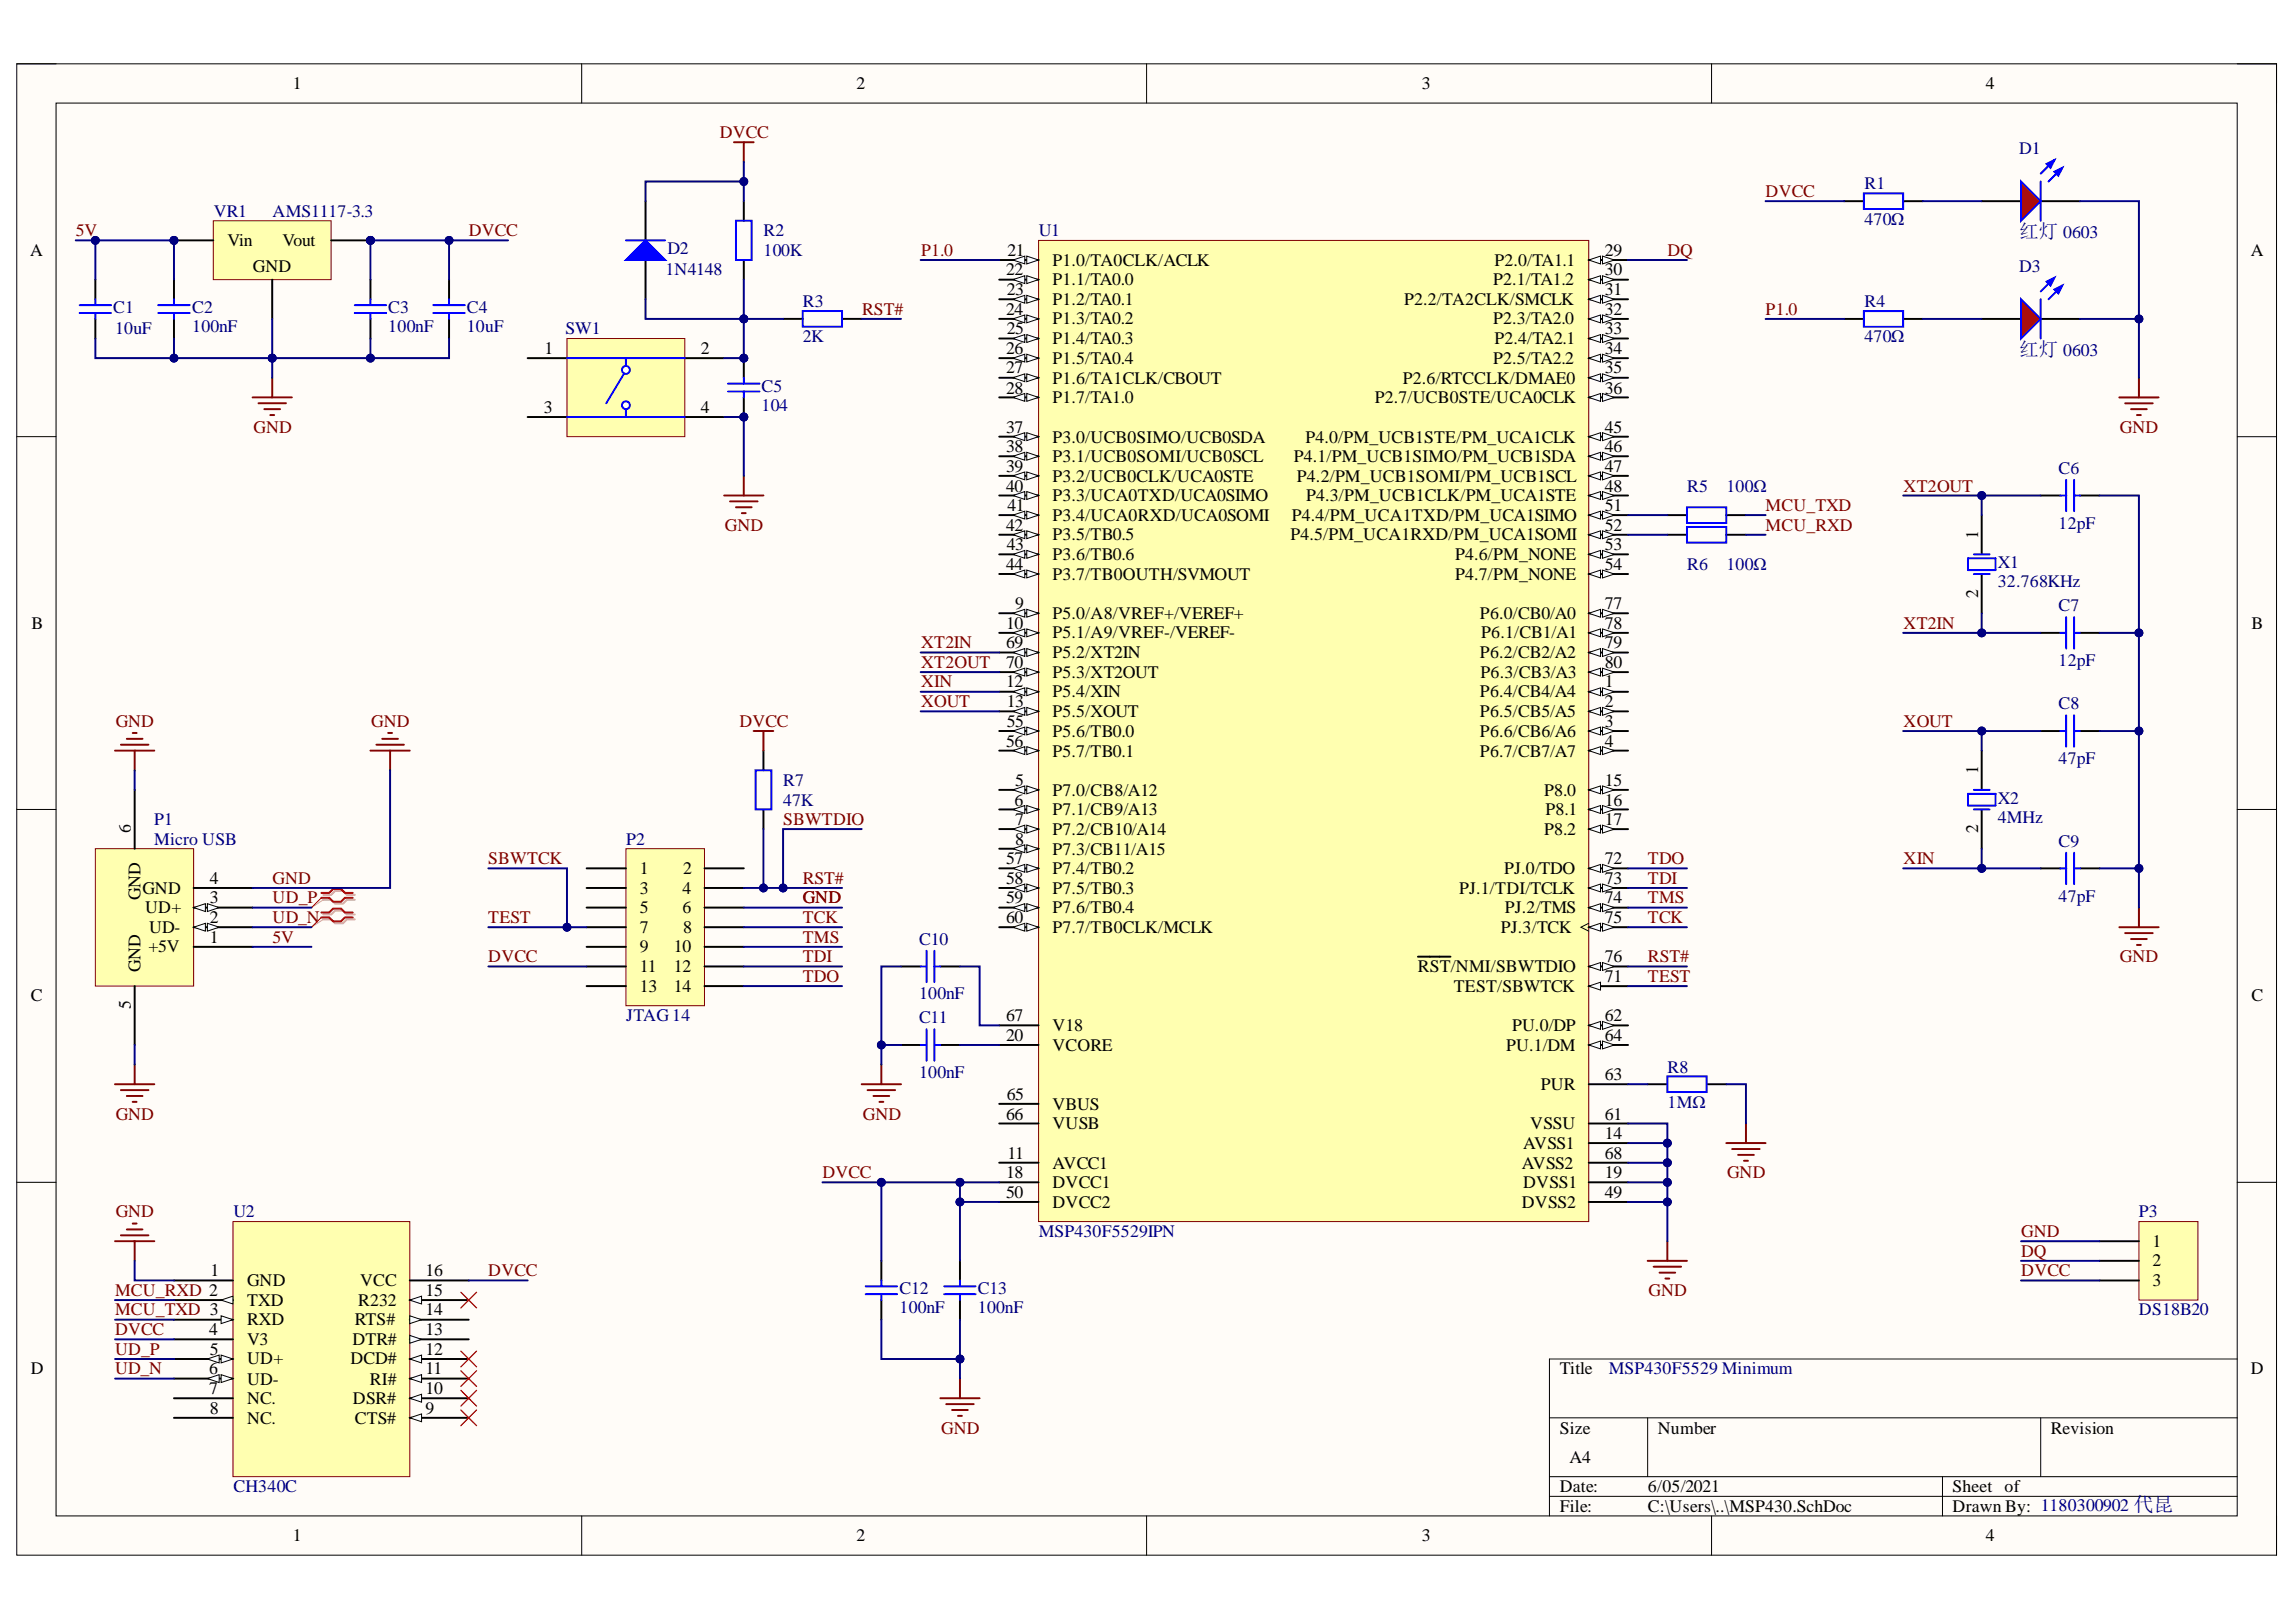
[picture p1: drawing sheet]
<svg xmlns="http://www.w3.org/2000/svg" width="297mm" height="210mm" viewBox="0 0 297 210" stroke-linecap="round" stroke-linejoin="round" font-family="sans-serif">
<defs><g id="words">
<g font-size="2.5" fill="#000080">
<text x="261.2" y="30.8">红灯 0603</text>
<text x="261.2" y="46">红灯 0603</text>
</g>
<g font-size="2.3">
<text x="37.9" y="11.6">1</text>
<text x="110.8" y="11.6">2</text>
<text x="183.9" y="11.6">3</text>
<text x="256.9" y="11.6">4</text>
<text x="3.9" y="33.1">A</text>
<text x="29.4" y="31.8">Vin</text>
<text x="32.7" y="35.1">GND</text>
<text x="36.5" y="31.8">Vout</text>
<text x="130.2" y="35.6">22</text>
<text x="130.3" y="33.1">21</text>
<text x="136.2" y="34.4">P1.0/TA0CLK/ACLK</text>
<text x="193.3" y="34.4">P2.0/TA1.1</text>
<text x="207.6" y="33.1">29</text>
<text x="207.6" y="35.6">30</text>
<text x="291.2" y="33.1">A</text>
<text x="130.2" y="40.7">24</text>
<text x="130.2" y="38.2">23</text>
<text x="136.2" y="36.9">P1.1/TA0.0</text>
<text x="136.2" y="39.4">P1.2/TA0.1</text>
<text x="136.2" y="42">P1.3/TA0.2</text>
<text x="181.7" y="39.4">P2.2/TA2CLK/SMCLK</text>
<text x="193.2" y="36.9">P2.1/TA1.2</text>
<text x="193.2" y="42">P2.3/TA2.0</text>
<text x="207.6" y="38.2">31</text>
<text x="207.6" y="40.7">32</text>
<text x="70.4" y="45.8">1</text>
<text x="90.7" y="45.8">2</text>
<text x="130.2" y="45.8">26</text>
<text x="130.2" y="43.2">25</text>
<text x="136.2" y="44.5">P1.4/TA0.3</text>
<text x="136.2" y="47">P1.5/TA0.4</text>
<text x="193.2" y="47">P2.5/TA2.2</text>
<text x="193.3" y="44.5">P2.4/TA2.1</text>
<text x="207.6" y="43.2">33</text>
<text x="207.6" y="45.8">34</text>
<text x="70.4" y="53.5">3</text>
<text x="90.7" y="53.5">4</text>
<text x="130.2" y="48.3">27</text>
<text x="130.2" y="50.9">28</text>
<text x="136.2" y="49.7">P1.6/TA1CLK/CBOUT</text>
<text x="136.2" y="52.2">P1.7/TA1.0</text>
<text x="177.9" y="52.2">P2.7/UCB0STE/UCA0CLK</text>
<text x="181.5" y="49.7">P2.6/RTCCLK/DMAE0</text>
<text x="207.6" y="48.3">35</text>
<text x="207.6" y="50.9">36</text>
<text x="130.2" y="56">37</text>
<text x="130.2" y="58.5">38</text>
<text x="136.2" y="57.3">P3.0/UCB0SIMO/UCB0SDA</text>
<text x="136.2" y="59.8">P3.1/UCB0SOMI/UCB0SCL</text>
<text x="167.4" y="59.8">P4.1/PM_UCB1SIMO/PM_UCB1SDA</text>
<text x="168.9" y="57.3">P4.0/PM_UCB1STE/PM_UCA1CLK</text>
<text x="207.6" y="56">45</text>
<text x="207.6" y="58.5">46</text>
<text x="130.2" y="61.1">39</text>
<text x="130.2" y="63.6">40</text>
<text x="136.2" y="62.3">P3.2/UCB0CLK/UCA0STE</text>
<text x="136.2" y="64.9">P3.3/UCA0TXD/UCA0SIMO</text>
<text x="167.8" y="62.3">P4.2/PM_UCB1SOMI/PM_UCB1SCL</text>
<text x="169" y="64.9">P4.3/PM_UCB1CLK/PM_UCA1STE</text>
<text x="207.6" y="61.1">47</text>
<text x="207.6" y="63.6">48</text>
<text x="130.2" y="68.7">42</text>
<text x="130.2" y="71.2">43</text>
<text x="130.3" y="66.1">41</text>
<text x="136.2" y="67.4">P3.4/UCA0RXD/UCA0SOMI</text>
<text x="136.2" y="69.9">P3.5/TB0.5</text>
<text x="166.9" y="69.9">P4.5/PM_UCA1RXD/PM_UCA1SOMI</text>
<text x="167.1" y="67.4">P4.4/PM_UCA1TXD/PM_UCA1SIMO</text>
<text x="207.6" y="66.1">51</text>
<text x="207.6" y="68.7">52</text>
<text x="207.6" y="71.2">53</text>
<text x="255.9" y="69.7" transform="rotate(-90 255.9 69.7)">1</text>
<text x="130.2" y="73.7">44</text>
<text x="136.2" y="72.5">P3.6/TB0.6</text>
<text x="136.2" y="75">P3.7/TB0OUTH/SVMOUT</text>
<text x="188.3" y="72.5">P4.6/PM_NONE</text>
<text x="188.3" y="75">P4.7/PM_NONE</text>
<text x="207.6" y="73.7">54</text>
<text x="255.9" y="77.4" transform="rotate(-90 255.9 77.4)">2</text>
<text x="4.1" y="81.4">B</text>
<text x="130.2" y="81.4">10</text>
<text x="130.2" y="83.9">69</text>
<text x="131.3" y="78.8">9</text>
<text x="136.2" y="80.1">P5.0/A8/VREF+/VEREF+</text>
<text x="136.2" y="82.6">P5.1/A9/VREF-/VEREF-</text>
<text x="191.5" y="80.1">P6.0/CB0/A0</text>
<text x="191.6" y="82.6">P6.1/CB1/A1</text>
<text x="207.6" y="78.8">77</text>
<text x="207.6" y="81.4">78</text>
<text x="207.6" y="83.9">79</text>
<text x="291.3" y="81.4">B</text>
<text x="130.2" y="89">12</text>
<text x="130.2" y="86.4">70</text>
<text x="136.2" y="85.2">P5.2/XT2IN</text>
<text x="136.2" y="87.7">P5.3/XT2OUT</text>
<text x="191.5" y="85.2">P6.2/CB2/A2</text>
<text x="191.6" y="87.7">P6.3/CB3/A3</text>
<text x="207.6" y="89">1</text>
<text x="207.6" y="86.4">80</text>
<text x="130.2" y="91.5">13</text>
<text x="130.2" y="94.1">55</text>
<text x="136.2" y="90.2">P5.4/XIN</text>
<text x="136.2" y="92.8">P5.5/XOUT</text>
<text x="136.2" y="95.4">P5.6/TB0.0</text>
<text x="191.5" y="90.2">P6.4/CB4/A4</text>
<text x="191.5" y="92.8">P6.5/CB5/A5</text>
<text x="191.5" y="95.4">P6.6/CB6/A6</text>
<text x="207.6" y="91.5">2</text>
<text x="207.6" y="94.1">3</text>
<text x="130.2" y="96.6">56</text>
<text x="131.3" y="101.7">5</text>
<text x="136.2" y="97.9">P5.7/TB0.1</text>
<text x="191.5" y="97.9">P6.7/CB7/A7</text>
<text x="207.6" y="96.6">4</text>
<text x="207.6" y="101.7">15</text>
<text x="255.9" y="100.2" transform="rotate(-90 255.9 100.2)">1</text>
<text x="16.9" y="107.8" transform="rotate(-90 16.9 107.8)">6</text>
<text x="131.3" y="104.2">6</text>
<text x="131.3" y="106.8">7</text>
<text x="136.2" y="103">P7.0/CB8/A12</text>
<text x="136.2" y="105.5">P7.1/CB9/A13</text>
<text x="199.8" y="103">P8.0</text>
<text x="199.9" y="105.5">P8.1</text>
<text x="207.6" y="104.2">16</text>
<text x="207.6" y="106.8">17</text>
<text x="255.9" y="107.8" transform="rotate(-90 255.9 107.8)">2</text>
<text x="82.8" y="113.1">1</text>
<text x="88.4" y="113.1">2</text>
<text x="130.2" y="111.8">57</text>
<text x="131.3" y="109.3">8</text>
<text x="136.2" y="108">P7.2/CB10/A14</text>
<text x="136.2" y="110.6">P7.3/CB11/A15</text>
<text x="136.2" y="113.1">P7.4/TB0.2</text>
<text x="194.6" y="113.1">PJ.0/TDO</text>
<text x="199.8" y="108">P8.2</text>
<text x="207.6" y="111.8">72</text>
<text x="18.2" y="116.5" transform="rotate(-90 18.2 116.5)">GND</text>
<text x="18.4" y="115.7">GND</text>
<text x="18.8" y="118.2">UD+</text>
<text x="27.1" y="114.4">4</text>
<text x="27.1" y="116.9">3</text>
<text x="27.1" y="119.5">2</text>
<text x="82.8" y="115.7">3</text>
<text x="82.8" y="118.2">5</text>
<text x="88.3" y="115.7">4</text>
<text x="88.3" y="118.2">6</text>
<text x="130.2" y="114.4">58</text>
<text x="130.2" y="116.9">59</text>
<text x="130.2" y="119.5">60</text>
<text x="136.2" y="115.7">P7.5/TB0.3</text>
<text x="136.2" y="118.2">P7.6/TB0.4</text>
<text x="188.8" y="115.7">PJ.1/TDI/TCLK</text>
<text x="194.7" y="118.2">PJ.2/TMS</text>
<text x="207.6" y="114.4">73</text>
<text x="207.6" y="116.9">74</text>
<text x="207.6" y="119.5">75</text>
<text x="18.2" y="125.8" transform="rotate(-90 18.2 125.8)">GND</text>
<text x="19.2" y="123.3">+5V</text>
<text x="19.3" y="120.7">UD-</text>
<text x="27.1" y="122">1</text>
<text x="82.8" y="120.7">7</text>
<text x="82.8" y="123.3">9</text>
<text x="82.8" y="125.8">11</text>
<text x="87.2" y="123.3">10</text>
<text x="87.2" y="125.8">12</text>
<text x="88.4" y="120.7">8</text>
<text x="136.2" y="120.7">P7.7/TB0CLK/MCLK</text>
<text x="183.4" y="125.8">RST/NMI/SBWTDIO</text>
<text x="194.2" y="120.7">PJ.3/TCK</text>
<text x="207.6" y="124.5">76</text>
<text x="4" y="129.6">C</text>
<text x="16.9" y="130.6" transform="rotate(-90 16.9 130.6)">5</text>
<text x="82.8" y="128.3">13</text>
<text x="87.2" y="128.3">14</text>
<text x="188.1" y="128.3">TEST/SBWTCK</text>
<text x="207.6" y="127.1">71</text>
<text x="291.3" y="129.6">C</text>
<text x="130.2" y="134.7">20</text>
<text x="130.2" y="132.1">67</text>
<text x="136.2" y="136">VCORE</text>
<text x="136.2" y="133.4">V18</text>
<text x="194.9" y="136">PU.1/DM</text>
<text x="195.6" y="133.4">PU.0/DP</text>
<text x="207.6" y="132.1">62</text>
<text x="207.6" y="134.7">64</text>
<text x="130.2" y="142.3">65</text>
<text x="136.2" y="143.6">VBUS</text>
<text x="199.3" y="141.1">PUR</text>
<text x="207.6" y="139.8">63</text>
<text x="130.2" y="144.9">66</text>
<text x="130.3" y="150">11</text>
<text x="136.2" y="146.2">VUSB</text>
<text x="197.1" y="148.7">AVSS1</text>
<text x="198" y="146.2">VSSU</text>
<text x="207.6" y="147.4">14</text>
<text x="207.6" y="144.9">61</text>
<text x="207.6" y="150">68</text>
<text x="130.2" y="152.5">18</text>
<text x="130.2" y="155">50</text>
<text x="136.2" y="151.2">AVCC1</text>
<text x="136.2" y="153.8">DVCC1</text>
<text x="196.9" y="151.2">AVSS2</text>
<text x="197.1" y="153.8">DVSS1</text>
<text x="207.6" y="152.5">19</text>
<text x="207.6" y="155">49</text>
<text x="136.2" y="156.3">DVCC2</text>
<text x="196.9" y="156.3">DVSS2</text>
<text x="278.5" y="161.4">1</text>
<text x="27.2" y="165.2">1</text>
<text x="32" y="166.4">GND</text>
<text x="46.6" y="166.4">VCC</text>
<text x="55.1" y="165.2">16</text>
<text x="55.1" y="167.7">15</text>
<text x="278.5" y="163.9">2</text>
<text x="278.5" y="166.4">3</text>
<text x="27.1" y="172.8">4</text>
<text x="32" y="169">TXD</text>
<text x="32" y="171.5">RXD</text>
<text x="45.9" y="171.5">RTS#</text>
<text x="46.3" y="169">R232</text>
<text x="55.1" y="170.2">14</text>
<text x="55.1" y="172.8">13</text>
<text x="4" y="177.8">D</text>
<text x="27.1" y="177.8">6</text>
<text x="27.1" y="175.3">5</text>
<text x="32" y="174">V3</text>
<text x="32" y="176.6">UD+</text>
<text x="32" y="179.2">UD-</text>
<text x="45.3" y="176.6">DCD#</text>
<text x="45.6" y="174">DTR#</text>
<text x="47.9" y="179.2">RI#</text>
<text x="55.1" y="177.8">11</text>
<text x="55.1" y="175.3">12</text>
<text x="201.8" y="177.8">Title</text>
<text x="291.2" y="177.8">D</text>
<text x="27.1" y="180.5">7</text>
<text x="27.1" y="183">8</text>
<text x="32" y="184.3">NC.</text>
<text x="32" y="181.7">NC.</text>
<text x="45.7" y="181.7">DSR#</text>
<text x="45.9" y="184.3">CTS#</text>
<text x="55.1" y="180.5">10</text>
<text x="55.1" y="183">9</text>
<text x="201.8" y="185.5">Size</text>
<text x="214.5" y="185.5">Number</text>
<text x="265.3" y="185.5">Revision</text>
<text x="203.1" y="189.3">A4</text>
<text x="201.8" y="193.1">Date:</text>
<text x="201.8" y="195.7">File:</text>
<text x="213.2" y="193.1">6/05/2021</text>
<text x="213.2" y="195.7">C:\Users\..\MSP430.SchDoc</text>
<text x="252.6" y="193.1">Sheet of</text>
<text x="252.6" y="195.7">Drawn By: 1180300902 代昆</text>
<text x="37.9" y="199.5">1</text>
<text x="110.8" y="199.5">2</text>
<text x="183.9" y="199.5">3</text>
<text x="256.9" y="199.5">4</text>
</g>
<g font-size="2.3" fill="#800000">
<text x="93.1" y="17.9">DVCC</text>
<text x="228.4" y="25.5">DVCC</text>
<text x="9.8" y="30.6">5V</text>
<text x="60.6" y="30.6">DVCC</text>
<text x="119.2" y="33.1">P1.0</text>
<text x="215.7" y="33.1">DQ</text>
<text x="111.5" y="40.7">RST#</text>
<text x="228.4" y="40.7">P1.0</text>
<text x="32.8" y="56">GND</text>
<text x="274.3" y="56">GND</text>
<text x="246.3" y="63.6">XT2OUT</text>
<text x="93.8" y="68.7">GND</text>
<text x="228.4" y="68.7">MCU_RXD</text>
<text x="228.4" y="66.1">MCU_TXD</text>
<text x="119.2" y="83.9">XT2IN</text>
<text x="246.3" y="81.4">XT2IN</text>
<text x="119.2" y="89">XIN</text>
<text x="119.2" y="86.4">XT2OUT</text>
<text x="15" y="94.1">GND</text>
<text x="48" y="94.1">GND</text>
<text x="95.6" y="94.1">DVCC</text>
<text x="119.2" y="91.5">XOUT</text>
<text x="246.3" y="94.1">XOUT</text>
<text x="101.3" y="106.8">SBWTDIO</text>
<text x="63.2" y="111.8">SBWTCK</text>
<text x="213.2" y="111.8">TDO</text>
<text x="246.3" y="111.8">XIN</text>
<text x="35.3" y="119.5">UD_N</text>
<text x="35.3" y="116.9">UD_P</text>
<text x="35.3" y="114.4">GND</text>
<text x="63.2" y="119.5">TEST</text>
<text x="103.9" y="114.4">RST#</text>
<text x="103.9" y="116.9">GND</text>
<text x="103.9" y="119.5">TCK</text>
<text x="213.2" y="114.4">TDI</text>
<text x="213.2" y="116.9">TMS</text>
<text x="213.2" y="119.5">TCK</text>
<text x="35.3" y="122">5V</text>
<text x="63.2" y="124.5">DVCC</text>
<text x="103.9" y="122">TMS</text>
<text x="103.9" y="124.5">TDI</text>
<text x="213.2" y="124.5">RST#</text>
<text x="274.3" y="124.5">GND</text>
<text x="103.9" y="127.1">TDO</text>
<text x="213.2" y="127.1">TEST</text>
<text x="15" y="144.9">GND</text>
<text x="111.6" y="144.9">GND</text>
<text x="106.4" y="152.5">DVCC</text>
<text x="223.4" y="152.5">GND</text>
<text x="15" y="157.6">GND</text>
<text x="261.5" y="160.1">GND</text>
<text x="14.9" y="167.7">MCU_RXD 2</text>
<text x="63.2" y="165.2">DVCC</text>
<text x="213.3" y="167.7">GND</text>
<text x="261.5" y="162.6">DQ</text>
<text x="261.5" y="165.2">DVCC</text>
<text x="14.9" y="172.8">DVCC</text>
<text x="14.9" y="170.2">MCU_TXD 3</text>
<text x="14.9" y="175.3">UD_P</text>
<text x="14.9" y="177.8">UD_N</text>
<text x="121.8" y="185.5">GND</text>
</g>
<g font-size="2.3" fill="#000080">
<text x="261.2" y="19.9">D1</text>
<text x="27.7" y="28">VR1</text>
<text x="35.3" y="28">AMS1117-3.3</text>
<text x="241.2" y="24.5">R1</text>
<text x="241.2" y="29.1">470Ω</text>
<text x="86.1" y="35.6">1N4148</text>
<text x="86.3" y="32.9">D2</text>
<text x="98.8" y="30.6">R2</text>
<text x="98.8" y="33.1">100K</text>
<text x="134.4" y="30.6">U1</text>
<text x="261.2" y="35.1">D3</text>
<text x="14.6" y="40.5">C1</text>
<text x="24.9" y="40.5">C2</text>
<text x="50.2" y="40.5">C3</text>
<text x="60.4" y="40.5">C4</text>
<text x="103.9" y="39.7">R3</text>
<text x="241.2" y="39.7">R4</text>
<text x="14.9" y="43.2">10uF</text>
<text x="24.9" y="43">100nF</text>
<text x="50.2" y="43">100nF</text>
<text x="60.4" y="43">10uF</text>
<text x="73.2" y="43.2">SW1</text>
<text x="103.9" y="44.3">2K</text>
<text x="241.2" y="44.3">470Ω</text>
<text x="98.5" y="50.7">C5</text>
<text x="98.5" y="53.2">104</text>
<text x="218.3" y="63.6">R5</text>
<text x="223.4" y="63.6">100Ω</text>
<text x="266.3" y="61.3">C6</text>
<text x="266.3" y="68.4">12pF</text>
<text x="218.3" y="73.7">R6</text>
<text x="223.4" y="73.7">100Ω</text>
<text x="258.4" y="73.5">X1</text>
<text x="258.4" y="76">32.768KHz</text>
<text x="266.3" y="79.1">C7</text>
<text x="266.3" y="86.2">12pF</text>
<text x="266.3" y="91.7">C8</text>
<text x="101.3" y="101.7">R7</text>
<text x="266.3" y="98.9">47pF</text>
<text x="20" y="106.8">P1</text>
<text x="101.3" y="104.2">47K</text>
<text x="258.4" y="104">X2</text>
<text x="258.4" y="106.5">4MHz</text>
<text x="20" y="109.3">Micro USB</text>
<text x="81" y="109.3">P2</text>
<text x="266.3" y="109.6">C9</text>
<text x="266.3" y="116.7">47pF</text>
<text x="118.9" y="122.2">C10</text>
<text x="118.9" y="129.3">100nF</text>
<text x="81" y="132.1">JTAG14</text>
<text x="118.9" y="132.4">C11</text>
<text x="118.9" y="139.6">100nF</text>
<text x="215.7" y="138.8">R8</text>
<text x="215.7" y="143.4">1MΩ</text>
<text x="30.2" y="157.6">U2</text>
<text x="134.4" y="160.1">MSP430F5529IPN</text>
<text x="276.7" y="157.6">P3</text>
<text x="116.4" y="167.4">C12</text>
<text x="126.5" y="167.4">C13</text>
<text x="116.4" y="170">100nF</text>
<text x="126.5" y="170">100nF</text>
<text x="276.7" y="170.2">DS18B20</text>
<text x="208.1" y="177.8">MSP430F5529 Minimum</text>
<text x="30.2" y="193.1">CH340C</text>
</g>
</g></defs>
<path d="M2.2 8.3h292.3v193h-292.3z" fill-rule="evenodd" fill="#fffcf8"/>
<path d="M2.2 8.3h292.3v193h-292.3z" fill="none" stroke="#000" stroke-width=".13"/>
<path d="M7.3 13.3h282.1v182.9h-282.1z" fill-rule="evenodd" fill="#fffcf8"/>
<g fill="none" stroke="#000" stroke-width=".13">
<path d="M2.2 8.3h5.1M7.3 13.3h282.1v182.9h-282.1zM75.3 8.3v5M148.3 8.3v5M221.4 8.3v5M289.4 8.3h5.1v5M2.2 56.5h5.1M289.4 56.5h5.1M2.2 104.8h5.1M289.4 104.8h5.1M2.2 153h5.1M289.4 153h5.1"/>
<path d="M289.4 175.9h-88.9v20.3M75.3 196.2v5.1M148.3 196.2v5.1M200.5 183.5h88.9M200.5 191.1h88.9M200.5 193.6h88.9M213.2 183.5v7.6M221.4 196.2v5.1M251.3 191.1v5.1M264 183.5v7.6M294.5 196.2v5.1"/>
</g>
<path d="M134.4 31.1h71.1v127h-71.1z" fill-rule="evenodd" fill="#ffffb0"/>
<path d="M134.4 31.1h71.1v127h-71.1z" fill="none" stroke="#800000" stroke-width=".13"/>
<path d="M205.5 89.5h5.1" fill="none" stroke="#000" stroke-width=".25"/>
<path d="M205.5 89.5l1.6-.5v1z" fill="#f8fcff"/>
<path d="M205.5 89.5l1.6-.5v1z" fill="none" stroke="#000" stroke-width=".13"/>
<path d="M207.3 89l1.5 .5-1.5 .5z" fill="#f8fcff"/>
<path d="M207.3 89l1.5 .5-1.5 .5z" fill="none" stroke="#000" stroke-width=".13"/>
<path d="M205.5 92.1h5.1" fill="none" stroke="#000" stroke-width=".25"/>
<path d="M205.5 92.1l1.6-.5v1z" fill="#f8fcff"/>
<path d="M205.5 92.1l1.6-.5v1z" fill="none" stroke="#000" stroke-width=".13"/>
<path d="M207.3 91.6l1.5 .5-1.5 .5z" fill="#f8fcff"/>
<path d="M207.3 91.6l1.5 .5-1.5 .5z" fill="none" stroke="#000" stroke-width=".13"/>
<path d="M205.5 94.6h5.1" fill="none" stroke="#000" stroke-width=".25"/>
<path d="M205.5 94.6l1.6-.5v1z" fill="#f8fcff"/>
<path d="M205.5 94.6l1.6-.5v1z" fill="none" stroke="#000" stroke-width=".13"/>
<path d="M207.3 94.1l1.5 .5-1.5 .5z" fill="#f8fcff"/>
<path d="M207.3 94.1l1.5 .5-1.5 .5z" fill="none" stroke="#000" stroke-width=".13"/>
<path d="M205.5 97.1h5.1" fill="none" stroke="#000" stroke-width=".25"/>
<path d="M205.5 97.1l1.6-.5v1z" fill="#f8fcff"/>
<path d="M205.5 97.1l1.6-.5v1z" fill="none" stroke="#000" stroke-width=".13"/>
<path d="M207.3 96.6l1.5 .5-1.5 .5z" fill="#f8fcff"/>
<path d="M207.3 96.6l1.5 .5-1.5 .5z" fill="none" stroke="#000" stroke-width=".13"/>
<path d="M129.3 102.2h5.1" fill="none" stroke="#000" stroke-width=".25"/>
<path d="M132.8 101.7l1.6 .5-1.6 .5z" fill="#f8fcff"/>
<path d="M132.8 101.7l1.6 .5-1.6 .5z" fill="none" stroke="#000" stroke-width=".13"/>
<path d="M131.1 102.2l1.5-.5v1z" fill="#f8fcff"/>
<path d="M131.1 102.2l1.5-.5v1z" fill="none" stroke="#000" stroke-width=".13"/>
<path d="M129.3 104.8h5.1" fill="none" stroke="#000" stroke-width=".25"/>
<path d="M132.8 104.2l1.6 .6-1.6 .5z" fill="#f8fcff"/>
<path d="M132.8 104.2l1.6 .6-1.6 .5z" fill="none" stroke="#000" stroke-width=".13"/>
<path d="M131.1 104.8l1.5-.6v1.1z" fill="#f8fcff"/>
<path d="M131.1 104.8l1.5-.6v1.1z" fill="none" stroke="#000" stroke-width=".13"/>
<path d="M129.3 107.3h5.1" fill="none" stroke="#000" stroke-width=".25"/>
<path d="M132.8 106.8l1.6 .5-1.6 .5z" fill="#f8fcff"/>
<path d="M132.8 106.8l1.6 .5-1.6 .5z" fill="none" stroke="#000" stroke-width=".13"/>
<path d="M131.1 107.3l1.5-.5v1z" fill="#f8fcff"/>
<path d="M131.1 107.3l1.5-.5v1z" fill="none" stroke="#000" stroke-width=".13"/>
<path d="M129.3 109.8h5.1" fill="none" stroke="#000" stroke-width=".25"/>
<path d="M132.8 109.3l1.6 .5-1.6 .5z" fill="#f8fcff"/>
<path d="M132.8 109.3l1.6 .5-1.6 .5z" fill="none" stroke="#000" stroke-width=".13"/>
<path d="M131.1 109.8l1.5-.5v1z" fill="#f8fcff"/>
<path d="M131.1 109.8l1.5-.5v1z" fill="none" stroke="#000" stroke-width=".13"/>
<path d="M129.3 79.4h5.1" fill="none" stroke="#000" stroke-width=".25"/>
<path d="M132.8 78.9l1.6 .5-1.6 .5z" fill="#f8fcff"/>
<path d="M132.8 78.9l1.6 .5-1.6 .5z" fill="none" stroke="#000" stroke-width=".13"/>
<path d="M131.1 79.4l1.5-.5v1z" fill="#f8fcff"/>
<path d="M131.1 79.4l1.5-.5v1z" fill="none" stroke="#000" stroke-width=".13"/>
<path d="M129.3 81.9h5.1" fill="none" stroke="#000" stroke-width=".25"/>
<path d="M132.8 81.4l1.6 .5-1.6 .5z" fill="#f8fcff"/>
<path d="M132.8 81.4l1.6 .5-1.6 .5z" fill="none" stroke="#000" stroke-width=".13"/>
<path d="M131.1 81.9l1.5-.5v1z" fill="#f8fcff"/>
<path d="M131.1 81.9l1.5-.5v1z" fill="none" stroke="#000" stroke-width=".13"/>
<path d="M129.3 89.5h5.1M129.3 150.5h5.1" fill="none" stroke="#000" stroke-width=".25"/>
<path d="M132.8 89l1.6 .5-1.6 .5z" fill="#f8fcff"/>
<path d="M132.8 89l1.6 .5-1.6 .5z" fill="none" stroke="#000" stroke-width=".13"/>
<path d="M131.1 89.5l1.5-.5v1z" fill="#f8fcff"/>
<path d="M131.1 89.5l1.5-.5v1z" fill="none" stroke="#000" stroke-width=".13"/>
<path d="M129.3 92.1h5.1" fill="none" stroke="#000" stroke-width=".25"/>
<path d="M132.8 91.6l1.6 .5-1.6 .5z" fill="#f8fcff"/>
<path d="M132.8 91.6l1.6 .5-1.6 .5z" fill="none" stroke="#000" stroke-width=".13"/>
<path d="M131.1 92.1l1.5-.5v1z" fill="#f8fcff"/>
<path d="M131.1 92.1l1.5-.5v1z" fill="none" stroke="#000" stroke-width=".13"/>
<path d="M205.5 102.2h5.1M205.5 147.9h5.1" fill="none" stroke="#000" stroke-width=".25"/>
<path d="M205.5 102.2l1.6-.5v1z" fill="#f8fcff"/>
<path d="M205.5 102.2l1.6-.5v1z" fill="none" stroke="#000" stroke-width=".13"/>
<path d="M207.3 101.7l1.5 .5-1.5 .5z" fill="#f8fcff"/>
<path d="M207.3 101.7l1.5 .5-1.5 .5z" fill="none" stroke="#000" stroke-width=".13"/>
<path d="M205.5 104.8h5.1" fill="none" stroke="#000" stroke-width=".25"/>
<path d="M205.5 104.8l1.6-.6v1.1z" fill="#f8fcff"/>
<path d="M205.5 104.8l1.6-.6v1.1z" fill="none" stroke="#000" stroke-width=".13"/>
<path d="M207.3 104.2l1.5 .6-1.5 .5z" fill="#f8fcff"/>
<path d="M207.3 104.2l1.5 .6-1.5 .5z" fill="none" stroke="#000" stroke-width=".13"/>
<path d="M205.5 107.3h5.1" fill="none" stroke="#000" stroke-width=".25"/>
<path d="M205.5 107.3l1.6-.5v1z" fill="#f8fcff"/>
<path d="M205.5 107.3l1.6-.5v1z" fill="none" stroke="#000" stroke-width=".13"/>
<path d="M207.3 106.8l1.5 .5-1.5 .5z" fill="#f8fcff"/>
<path d="M207.3 106.8l1.5 .5-1.5 .5z" fill="none" stroke="#000" stroke-width=".13"/>
<path d="M129.3 33.6h5.1M129.3 135.2h5.1M129.3 153h5.1M205.5 153h5.1" fill="none" stroke="#000" stroke-width=".25"/>
<path d="M132.8 33.1l1.6 .5-1.6 .6z" fill="#f8fcff"/>
<path d="M132.8 33.1l1.6 .5-1.6 .6z" fill="none" stroke="#000" stroke-width=".13"/>
<path d="M131.1 33.6l1.5-.5v1.1z" fill="#f8fcff"/>
<path d="M131.1 33.6l1.5-.5v1.1z" fill="none" stroke="#000" stroke-width=".13"/>
<path d="M129.3 36.2h5.1" fill="none" stroke="#000" stroke-width=".25"/>
<path d="M132.8 35.7l1.6 .5-1.6 .5z" fill="#f8fcff"/>
<path d="M132.8 35.7l1.6 .5-1.6 .5z" fill="none" stroke="#000" stroke-width=".13"/>
<path d="M131.1 36.2l1.5-.5v1z" fill="#f8fcff"/>
<path d="M131.1 36.2l1.5-.5v1z" fill="none" stroke="#000" stroke-width=".13"/>
<path d="M129.3 38.7h5.1" fill="none" stroke="#000" stroke-width=".25"/>
<path d="M132.8 38.2l1.6 .5-1.6 .5z" fill="#f8fcff"/>
<path d="M132.8 38.2l1.6 .5-1.6 .5z" fill="none" stroke="#000" stroke-width=".13"/>
<path d="M131.1 38.7l1.5-.5v1z" fill="#f8fcff"/>
<path d="M131.1 38.7l1.5-.5v1z" fill="none" stroke="#000" stroke-width=".13"/>
<path d="M129.3 41.3h5.1" fill="none" stroke="#000" stroke-width=".25"/>
<path d="M132.8 40.8l1.6 .5-1.6 .5z" fill="#f8fcff"/>
<path d="M132.8 40.8l1.6 .5-1.6 .5z" fill="none" stroke="#000" stroke-width=".13"/>
<path d="M131.1 41.3l1.5-.5v1z" fill="#f8fcff"/>
<path d="M131.1 41.3l1.5-.5v1z" fill="none" stroke="#000" stroke-width=".13"/>
<path d="M129.3 43.8h5.1" fill="none" stroke="#000" stroke-width=".25"/>
<path d="M132.8 43.3l1.6 .5-1.6 .5z" fill="#f8fcff"/>
<path d="M132.8 43.3l1.6 .5-1.6 .5z" fill="none" stroke="#000" stroke-width=".13"/>
<path d="M131.1 43.8l1.5-.5v1z" fill="#f8fcff"/>
<path d="M131.1 43.8l1.5-.5v1z" fill="none" stroke="#000" stroke-width=".13"/>
<path d="M129.3 46.3h5.1" fill="none" stroke="#000" stroke-width=".25"/>
<path d="M132.8 45.8l1.6 .5-1.6 .6z" fill="#f8fcff"/>
<path d="M132.8 45.8l1.6 .5-1.6 .6z" fill="none" stroke="#000" stroke-width=".13"/>
<path d="M131.1 46.3l1.5-.5v1.1z" fill="#f8fcff"/>
<path d="M131.1 46.3l1.5-.5v1.1z" fill="none" stroke="#000" stroke-width=".13"/>
<path d="M129.3 48.9h5.1" fill="none" stroke="#000" stroke-width=".25"/>
<path d="M132.8 48.4l1.6 .5-1.6 .5z" fill="#f8fcff"/>
<path d="M132.8 48.4l1.6 .5-1.6 .5z" fill="none" stroke="#000" stroke-width=".13"/>
<path d="M131.1 48.9l1.5-.5v1z" fill="#f8fcff"/>
<path d="M131.1 48.9l1.5-.5v1z" fill="none" stroke="#000" stroke-width=".13"/>
<path d="M129.3 51.4h5.1" fill="none" stroke="#000" stroke-width=".25"/>
<path d="M132.8 50.9l1.6 .5-1.6 .5z" fill="#f8fcff"/>
<path d="M132.8 50.9l1.6 .5-1.6 .5z" fill="none" stroke="#000" stroke-width=".13"/>
<path d="M131.1 51.4l1.5-.5v1z" fill="#f8fcff"/>
<path d="M131.1 51.4l1.5-.5v1z" fill="none" stroke="#000" stroke-width=".13"/>
<path d="M205.5 33.6h5.1" fill="none" stroke="#000" stroke-width=".25"/>
<path d="M205.5 33.6l1.6-.5v1.1z" fill="#f8fcff"/>
<path d="M205.5 33.6l1.6-.5v1.1z" fill="none" stroke="#000" stroke-width=".13"/>
<path d="M207.3 33.1l1.5 .5-1.5 .6z" fill="#f8fcff"/>
<path d="M207.3 33.1l1.5 .5-1.5 .6z" fill="none" stroke="#000" stroke-width=".13"/>
<path d="M205.5 36.2h5.1" fill="none" stroke="#000" stroke-width=".25"/>
<path d="M205.5 36.2l1.6-.5v1z" fill="#f8fcff"/>
<path d="M205.5 36.2l1.6-.5v1z" fill="none" stroke="#000" stroke-width=".13"/>
<path d="M207.3 35.7l1.5 .5-1.5 .5z" fill="#f8fcff"/>
<path d="M207.3 35.7l1.5 .5-1.5 .5z" fill="none" stroke="#000" stroke-width=".13"/>
<path d="M205.5 38.7h5.1" fill="none" stroke="#000" stroke-width=".25"/>
<path d="M205.5 38.7l1.6-.5v1z" fill="#f8fcff"/>
<path d="M205.5 38.7l1.6-.5v1z" fill="none" stroke="#000" stroke-width=".13"/>
<path d="M207.3 38.2l1.5 .5-1.5 .5z" fill="#f8fcff"/>
<path d="M207.3 38.2l1.5 .5-1.5 .5z" fill="none" stroke="#000" stroke-width=".13"/>
<path d="M205.5 41.3h5.1" fill="none" stroke="#000" stroke-width=".25"/>
<path d="M205.5 41.3l1.6-.5v1z" fill="#f8fcff"/>
<path d="M205.5 41.3l1.6-.5v1z" fill="none" stroke="#000" stroke-width=".13"/>
<path d="M207.3 40.8l1.5 .5-1.5 .5z" fill="#f8fcff"/>
<path d="M207.3 40.8l1.5 .5-1.5 .5z" fill="none" stroke="#000" stroke-width=".13"/>
<path d="M205.5 43.8h5.1" fill="none" stroke="#000" stroke-width=".25"/>
<path d="M205.5 43.8l1.6-.5v1z" fill="#f8fcff"/>
<path d="M205.5 43.8l1.6-.5v1z" fill="none" stroke="#000" stroke-width=".13"/>
<path d="M207.3 43.3l1.5 .5-1.5 .5z" fill="#f8fcff"/>
<path d="M207.3 43.3l1.5 .5-1.5 .5z" fill="none" stroke="#000" stroke-width=".13"/>
<path d="M205.5 46.4h5.1" fill="none" stroke="#000" stroke-width=".25"/>
<path d="M205.5 46.4l1.6-.6v1.1z" fill="#f8fcff"/>
<path d="M205.5 46.4l1.6-.6v1.1z" fill="none" stroke="#000" stroke-width=".13"/>
<path d="M207.3 45.8l1.5 .6-1.5 .5z" fill="#f8fcff"/>
<path d="M207.3 45.8l1.5 .6-1.5 .5z" fill="none" stroke="#000" stroke-width=".13"/>
<path d="M205.5 48.9h5.1" fill="none" stroke="#000" stroke-width=".25"/>
<path d="M205.5 48.9l1.6-.5v1z" fill="#f8fcff"/>
<path d="M205.5 48.9l1.6-.5v1z" fill="none" stroke="#000" stroke-width=".13"/>
<path d="M207.3 48.4l1.5 .5-1.5 .5z" fill="#f8fcff"/>
<path d="M207.3 48.4l1.5 .5-1.5 .5z" fill="none" stroke="#000" stroke-width=".13"/>
<path d="M205.5 51.4h5.1" fill="none" stroke="#000" stroke-width=".25"/>
<path d="M205.5 51.4l1.6-.5v1z" fill="#f8fcff"/>
<path d="M205.5 51.4l1.6-.5v1z" fill="none" stroke="#000" stroke-width=".13"/>
<path d="M207.3 50.9l1.5 .5-1.5 .5z" fill="#f8fcff"/>
<path d="M207.3 50.9l1.5 .5-1.5 .5z" fill="none" stroke="#000" stroke-width=".13"/>
<path d="M129.3 56.5h5.1" fill="none" stroke="#000" stroke-width=".25"/>
<path d="M132.8 56l1.6 .5-1.6 .5z" fill="#f8fcff"/>
<path d="M132.8 56l1.6 .5-1.6 .5z" fill="none" stroke="#000" stroke-width=".13"/>
<path d="M131.1 56.5l1.5-.5v1z" fill="#f8fcff"/>
<path d="M131.1 56.5l1.5-.5v1z" fill="none" stroke="#000" stroke-width=".13"/>
<path d="M129.3 59h5.1" fill="none" stroke="#000" stroke-width=".25"/>
<path d="M132.8 58.5l1.6 .5-1.6 .6z" fill="#f8fcff"/>
<path d="M132.8 58.5l1.6 .5-1.6 .6z" fill="none" stroke="#000" stroke-width=".13"/>
<path d="M131.1 59l1.5-.5v1.1z" fill="#f8fcff"/>
<path d="M131.1 59l1.5-.5v1.1z" fill="none" stroke="#000" stroke-width=".13"/>
<path d="M129.3 61.6h5.1" fill="none" stroke="#000" stroke-width=".25"/>
<path d="M132.8 61.1l1.6 .5-1.6 .5z" fill="#f8fcff"/>
<path d="M132.8 61.1l1.6 .5-1.6 .5z" fill="none" stroke="#000" stroke-width=".13"/>
<path d="M131.1 61.6l1.5-.5v1z" fill="#f8fcff"/>
<path d="M131.1 61.6l1.5-.5v1z" fill="none" stroke="#000" stroke-width=".13"/>
<path d="M129.3 64.1h5.1" fill="none" stroke="#000" stroke-width=".25"/>
<path d="M132.8 63.6l1.6 .5-1.6 .5z" fill="#f8fcff"/>
<path d="M132.8 63.6l1.6 .5-1.6 .5z" fill="none" stroke="#000" stroke-width=".13"/>
<path d="M131.1 64.1l1.5-.5v1z" fill="#f8fcff"/>
<path d="M131.1 64.1l1.5-.5v1z" fill="none" stroke="#000" stroke-width=".13"/>
<path d="M129.3 66.7h5.1" fill="none" stroke="#000" stroke-width=".25"/>
<path d="M132.8 66.2l1.6 .5-1.6 .5z" fill="#f8fcff"/>
<path d="M132.8 66.2l1.6 .5-1.6 .5z" fill="none" stroke="#000" stroke-width=".13"/>
<path d="M131.1 66.7l1.5-.5v1z" fill="#f8fcff"/>
<path d="M131.1 66.7l1.5-.5v1z" fill="none" stroke="#000" stroke-width=".13"/>
<path d="M129.3 69.2h5.1" fill="none" stroke="#000" stroke-width=".25"/>
<path d="M132.8 68.7l1.6 .5-1.6 .5z" fill="#f8fcff"/>
<path d="M132.8 68.7l1.6 .5-1.6 .5z" fill="none" stroke="#000" stroke-width=".13"/>
<path d="M131.1 69.2l1.5-.5v1z" fill="#f8fcff"/>
<path d="M131.1 69.2l1.5-.5v1z" fill="none" stroke="#000" stroke-width=".13"/>
<path d="M129.3 71.7h5.1" fill="none" stroke="#000" stroke-width=".25"/>
<path d="M132.8 71.2l1.6 .5-1.6 .5z" fill="#f8fcff"/>
<path d="M132.8 71.2l1.6 .5-1.6 .5z" fill="none" stroke="#000" stroke-width=".13"/>
<path d="M131.1 71.7l1.5-.5v1z" fill="#f8fcff"/>
<path d="M131.1 71.7l1.5-.5v1z" fill="none" stroke="#000" stroke-width=".13"/>
<path d="M129.3 74.3h5.1" fill="none" stroke="#000" stroke-width=".25"/>
<path d="M132.8 73.8l1.6 .5-1.6 .5z" fill="#f8fcff"/>
<path d="M132.8 73.8l1.6 .5-1.6 .5z" fill="none" stroke="#000" stroke-width=".13"/>
<path d="M131.1 74.3l1.5-.5v1z" fill="#f8fcff"/>
<path d="M131.1 74.3l1.5-.5v1z" fill="none" stroke="#000" stroke-width=".13"/>
<path d="M205.5 56.5h5.1" fill="none" stroke="#000" stroke-width=".25"/>
<path d="M205.5 56.5l1.6-.5v1z" fill="#f8fcff"/>
<path d="M205.5 56.5l1.6-.5v1z" fill="none" stroke="#000" stroke-width=".13"/>
<path d="M207.3 56l1.5 .5-1.5 .5z" fill="#f8fcff"/>
<path d="M207.3 56l1.5 .5-1.5 .5z" fill="none" stroke="#000" stroke-width=".13"/>
<path d="M205.5 59h5.1" fill="none" stroke="#000" stroke-width=".25"/>
<path d="M205.5 59l1.6-.5v1.1z" fill="#f8fcff"/>
<path d="M205.5 59l1.6-.5v1.1z" fill="none" stroke="#000" stroke-width=".13"/>
<path d="M207.3 58.5l1.5 .5-1.5 .6z" fill="#f8fcff"/>
<path d="M207.3 58.5l1.5 .5-1.5 .6z" fill="none" stroke="#000" stroke-width=".13"/>
<path d="M205.5 61.6h5.1" fill="none" stroke="#000" stroke-width=".25"/>
<path d="M205.5 61.6l1.6-.5v1z" fill="#f8fcff"/>
<path d="M205.5 61.6l1.6-.5v1z" fill="none" stroke="#000" stroke-width=".13"/>
<path d="M207.3 61.1l1.5 .5-1.5 .5z" fill="#f8fcff"/>
<path d="M207.3 61.1l1.5 .5-1.5 .5z" fill="none" stroke="#000" stroke-width=".13"/>
<path d="M205.5 64.1h5.1" fill="none" stroke="#000" stroke-width=".25"/>
<path d="M205.5 64.1l1.6-.5v1z" fill="#f8fcff"/>
<path d="M205.5 64.1l1.6-.5v1z" fill="none" stroke="#000" stroke-width=".13"/>
<path d="M207.3 63.6l1.5 .5-1.5 .5z" fill="#f8fcff"/>
<path d="M207.3 63.6l1.5 .5-1.5 .5z" fill="none" stroke="#000" stroke-width=".13"/>
<path d="M205.5 66.7h5.1M129.3 155.5h5.1M205.5 155.5h5.1" fill="none" stroke="#000" stroke-width=".25"/>
<path d="M205.5 66.7l1.6-.5v1z" fill="#f8fcff"/>
<path d="M205.5 66.7l1.6-.5v1z" fill="none" stroke="#000" stroke-width=".13"/>
<path d="M207.3 66.2l1.5 .5-1.5 .5z" fill="#f8fcff"/>
<path d="M207.3 66.2l1.5 .5-1.5 .5z" fill="none" stroke="#000" stroke-width=".13"/>
<path d="M205.5 69.2h5.1" fill="none" stroke="#000" stroke-width=".25"/>
<path d="M205.5 69.2l1.6-.5v1z" fill="#f8fcff"/>
<path d="M205.5 69.2l1.6-.5v1z" fill="none" stroke="#000" stroke-width=".13"/>
<path d="M207.3 68.7l1.5 .5-1.5 .5z" fill="#f8fcff"/>
<path d="M207.3 68.7l1.5 .5-1.5 .5z" fill="none" stroke="#000" stroke-width=".13"/>
<path d="M205.5 71.7h5.1" fill="none" stroke="#000" stroke-width=".25"/>
<path d="M205.5 71.7l1.6-.5v1z" fill="#f8fcff"/>
<path d="M205.5 71.7l1.6-.5v1z" fill="none" stroke="#000" stroke-width=".13"/>
<path d="M207.3 71.2l1.5 .5-1.5 .5z" fill="#f8fcff"/>
<path d="M207.3 71.2l1.5 .5-1.5 .5z" fill="none" stroke="#000" stroke-width=".13"/>
<path d="M205.5 74.3h5.1" fill="none" stroke="#000" stroke-width=".25"/>
<path d="M205.5 74.3l1.6-.5v1z" fill="#f8fcff"/>
<path d="M205.5 74.3l1.6-.5v1z" fill="none" stroke="#000" stroke-width=".13"/>
<path d="M207.3 73.8l1.5 .5-1.5 .5z" fill="#f8fcff"/>
<path d="M207.3 73.8l1.5 .5-1.5 .5z" fill="none" stroke="#000" stroke-width=".13"/>
<path d="M129.3 94.6h5.1" fill="none" stroke="#000" stroke-width=".25"/>
<path d="M132.8 94.1l1.6 .5-1.6 .5z" fill="#f8fcff"/>
<path d="M132.8 94.1l1.6 .5-1.6 .5z" fill="none" stroke="#000" stroke-width=".13"/>
<path d="M131.1 94.6l1.5-.5v1z" fill="#f8fcff"/>
<path d="M131.1 94.6l1.5-.5v1z" fill="none" stroke="#000" stroke-width=".13"/>
<path d="M129.3 97.1h5.1" fill="none" stroke="#000" stroke-width=".25"/>
<path d="M132.8 96.6l1.6 .5-1.6 .5z" fill="#f8fcff"/>
<path d="M132.8 96.6l1.6 .5-1.6 .5z" fill="none" stroke="#000" stroke-width=".13"/>
<path d="M131.1 97.1l1.5-.5v1z" fill="#f8fcff"/>
<path d="M131.1 97.1l1.5-.5v1z" fill="none" stroke="#000" stroke-width=".13"/>
<path d="M129.3 112.4h5.1" fill="none" stroke="#000" stroke-width=".25"/>
<path d="M132.8 111.9l1.6 .5-1.6 .5z" fill="#f8fcff"/>
<path d="M132.8 111.9l1.6 .5-1.6 .5z" fill="none" stroke="#000" stroke-width=".13"/>
<path d="M131.1 112.4l1.5-.5v1z" fill="#f8fcff"/>
<path d="M131.1 112.4l1.5-.5v1z" fill="none" stroke="#000" stroke-width=".13"/>
<path d="M129.3 114.9h5.1" fill="none" stroke="#000" stroke-width=".25"/>
<path d="M132.8 114.4l1.6 .5-1.6 .5z" fill="#f8fcff"/>
<path d="M132.8 114.4l1.6 .5-1.6 .5z" fill="none" stroke="#000" stroke-width=".13"/>
<path d="M131.1 114.9l1.5-.5v1z" fill="#f8fcff"/>
<path d="M131.1 114.9l1.5-.5v1z" fill="none" stroke="#000" stroke-width=".13"/>
<path d="M129.3 117.5h5.1" fill="none" stroke="#000" stroke-width=".25"/>
<path d="M132.8 116.9l1.6 .6-1.6 .5z" fill="#f8fcff"/>
<path d="M132.8 116.9l1.6 .6-1.6 .5z" fill="none" stroke="#000" stroke-width=".13"/>
<path d="M131.1 117.5l1.5-.6v1.1z" fill="#f8fcff"/>
<path d="M131.1 117.5l1.5-.6v1.1z" fill="none" stroke="#000" stroke-width=".13"/>
<path d="M129.3 120h5.1" fill="none" stroke="#000" stroke-width=".25"/>
<path d="M132.8 119.5l1.6 .5-1.6 .5z" fill="#f8fcff"/>
<path d="M132.8 119.5l1.6 .5-1.6 .5z" fill="none" stroke="#000" stroke-width=".13"/>
<path d="M131.1 120l1.5-.5v1z" fill="#f8fcff"/>
<path d="M131.1 120l1.5-.5v1z" fill="none" stroke="#000" stroke-width=".13"/>
<path d="M205.5 132.7h5.1M205.5 145.4h5.1" fill="none" stroke="#000" stroke-width=".25"/>
<path d="M205.5 132.7l1.6-.5v1z" fill="#f8fcff"/>
<path d="M205.5 132.7l1.6-.5v1z" fill="none" stroke="#000" stroke-width=".13"/>
<path d="M207.3 132.2l1.5 .5-1.5 .5z" fill="#f8fcff"/>
<path d="M207.3 132.2l1.5 .5-1.5 .5z" fill="none" stroke="#000" stroke-width=".13"/>
<path d="M205.5 135.2h5.1M205.5 140.3h5.1" fill="none" stroke="#000" stroke-width=".25"/>
<path d="M205.5 135.2l1.6-.5v1z" fill="#f8fcff"/>
<path d="M205.5 135.2l1.6-.5v1z" fill="none" stroke="#000" stroke-width=".13"/>
<path d="M207.3 134.7l1.5 .5-1.5 .5z" fill="#f8fcff"/>
<path d="M207.3 134.7l1.5 .5-1.5 .5z" fill="none" stroke="#000" stroke-width=".13"/>
<path d="M129.3 84.4h5.1M129.3 132.7h5.1M129.3 142.9h5.1M129.3 145.4h5.1M205.5 150.5h5.1" fill="none" stroke="#000" stroke-width=".25"/>
<path d="M132.8 83.9l1.6 .5-1.6 .5z" fill="#f8fcff"/>
<path d="M132.8 83.9l1.6 .5-1.6 .5z" fill="none" stroke="#000" stroke-width=".13"/>
<path d="M131.1 84.4l1.5-.5v1z" fill="#f8fcff"/>
<path d="M131.1 84.4l1.5-.5v1z" fill="none" stroke="#000" stroke-width=".13"/>
<path d="M129.3 87h5.1" fill="none" stroke="#000" stroke-width=".25"/>
<path d="M132.8 86.5l1.6 .5-1.6 .5z" fill="#f8fcff"/>
<path d="M132.8 86.5l1.6 .5-1.6 .5z" fill="none" stroke="#000" stroke-width=".13"/>
<path d="M131.1 87l1.5-.5v1z" fill="#f8fcff"/>
<path d="M131.1 87l1.5-.5v1z" fill="none" stroke="#000" stroke-width=".13"/>
<path d="M205.5 127.6h5.1" fill="none" stroke="#000" stroke-width=".25"/>
<path d="M205.5 127.6l1.6-.5v1z" fill="#f8fcff"/>
<path d="M205.5 127.6l1.6-.5v1z" fill="none" stroke="#000" stroke-width=".13"/>
<path d="M205.5 112.4h5.1" fill="none" stroke="#000" stroke-width=".25"/>
<path d="M205.5 112.4l1.6-.5v1z" fill="#f8fcff"/>
<path d="M205.5 112.4l1.6-.5v1z" fill="none" stroke="#000" stroke-width=".13"/>
<path d="M207.3 111.9l1.5 .5-1.5 .5z" fill="#f8fcff"/>
<path d="M207.3 111.9l1.5 .5-1.5 .5z" fill="none" stroke="#000" stroke-width=".13"/>
<path d="M205.5 114.9h5.1" fill="none" stroke="#000" stroke-width=".25"/>
<path d="M205.5 114.9l1.6-.5v1z" fill="#f8fcff"/>
<path d="M205.5 114.9l1.6-.5v1z" fill="none" stroke="#000" stroke-width=".13"/>
<path d="M207.3 114.4l1.5 .5-1.5 .5z" fill="#f8fcff"/>
<path d="M207.3 114.4l1.5 .5-1.5 .5z" fill="none" stroke="#000" stroke-width=".13"/>
<path d="M205.5 117.5h5.1" fill="none" stroke="#000" stroke-width=".25"/>
<path d="M205.5 117.5l1.6-.5v1z" fill="#f8fcff"/>
<path d="M205.5 117.5l1.6-.5v1z" fill="none" stroke="#000" stroke-width=".13"/>
<path d="M207.3 117l1.5 .5-1.5 .5z" fill="#f8fcff"/>
<path d="M207.3 117l1.5 .5-1.5 .5z" fill="none" stroke="#000" stroke-width=".13"/>
<path d="M205.5 120h5.1" fill="none" stroke="#000" stroke-width=".25"/>
<path d="M205.5 120l1.6-.5v1z" fill="#f8fcff"/>
<path d="M205.5 120l1.6-.5v1z" fill="none" stroke="#000" stroke-width=".13"/>
<path d="M207.3 119.5l1.5 .5-1.5 .5z" fill="#f8fcff"/>
<path d="M205.5 119.5l-1 .5 1 .5M207.3 119.5l1.5 .5-1.5 .5z" fill="none" stroke="#000" stroke-width=".13"/>
<path d="M205.5 125.1h5.1" fill="none" stroke="#000" stroke-width=".25"/>
<path d="M205.5 125.1l1.6-.5v1z" fill="#f8fcff"/>
<path d="M205.5 125.1l1.6-.5v1z" fill="none" stroke="#000" stroke-width=".13"/>
<path d="M207.3 124.6l1.5 .5-1.5 .5z" fill="#f8fcff"/>
<path d="M207.3 124.6l1.5 .5-1.5 .5z" fill="none" stroke="#000" stroke-width=".13"/>
<path d="M205.5 79.4h5.1M183.4 123.8h4.3" fill="none" stroke="#000" stroke-width=".25"/>
<path d="M205.5 79.4l1.6-.5v1z" fill="#f8fcff"/>
<path d="M205.5 79.4l1.6-.5v1z" fill="none" stroke="#000" stroke-width=".13"/>
<path d="M207.3 78.9l1.5 .5-1.5 .5z" fill="#f8fcff"/>
<path d="M207.3 78.9l1.5 .5-1.5 .5z" fill="none" stroke="#000" stroke-width=".13"/>
<path d="M205.5 81.9h5.1" fill="none" stroke="#000" stroke-width=".25"/>
<path d="M205.5 81.9l1.6-.5v1z" fill="#f8fcff"/>
<path d="M205.5 81.9l1.6-.5v1z" fill="none" stroke="#000" stroke-width=".13"/>
<path d="M207.3 81.4l1.5 .5-1.5 .5z" fill="#f8fcff"/>
<path d="M207.3 81.4l1.5 .5-1.5 .5z" fill="none" stroke="#000" stroke-width=".13"/>
<path d="M205.5 84.4h5.1" fill="none" stroke="#000" stroke-width=".25"/>
<path d="M205.5 84.4l1.6-.5v1.1z" fill="#f8fcff"/>
<path d="M205.5 84.4l1.6-.5v1.1z" fill="none" stroke="#000" stroke-width=".13"/>
<path d="M207.3 83.9l1.5 .5-1.5 .6z" fill="#f8fcff"/>
<path d="M207.3 83.9l1.5 .5-1.5 .6z" fill="none" stroke="#000" stroke-width=".13"/>
<path d="M205.5 87h5.1" fill="none" stroke="#000" stroke-width=".25"/>
<path d="M205.5 87l1.6-.5v1z" fill="#f8fcff"/>
<path d="M205.5 87l1.6-.5v1z" fill="none" stroke="#000" stroke-width=".13"/>
<path d="M207.3 86.5l1.5 .5-1.5 .5z" fill="#f8fcff"/>
<path d="M207.3 86.5l1.5 .5-1.5 .5z" fill="none" stroke="#000" stroke-width=".13"/>
<path d="M124.2 178.4v2.5M213.2 163.2h5M213.9 163.9h3.6M214.7 164.7h2M215.5 165.5h.5M215.7 160.6v2.6M121.7 180.9h5M122.4 181.7h3.6M123.2 182.5h2M123.9 183.2h.5" fill="none" stroke="#800000" stroke-width=".25"/>
<path d="M256.4 41.3h5.1M264 41.3h5.1M114 163.2v2.5M114 168.2v2.6M124.2 163.2v2.5M124.2 168.2v2.6" fill="none" stroke="#000" stroke-width=".25"/>
<path d="M112 166.5h4.1M112 167.5h4.1M114 165.7v.8M114 167.5v.7M122.2 166.5h4M122.2 167.5h4M124.2 165.7v.8M124.2 167.5v.7" fill="none" stroke="#00f" stroke-width=".25"/>
<path d="M261.5 38.7l2.5 2.6-2.5 2.5z" fill="#f00"/>
<path d="M261.5 38.7l2.5 2.6-2.5 2.5zM265.8 35.9l-1.8 1.8M266.8 37l-1.8 1.7" fill="none" stroke="#00f" stroke-width=".25"/>
<path d="M265.8 37.5l1-.5-.5 1z" fill="#00f"/>
<path d="M265.8 37.5l1-.5-.5 1z" fill="none" stroke="#00f" stroke-width=".25"/>
<path d="M264.8 36.4l1-.5-.5 1.1z" fill="#00f"/>
<g fill="none" stroke="#00f" stroke-width=".25">
<path d="M264 38.7v5.1M264.8 36.4l1-.5-.5 1.1zM241.1 40.3h5.1v2h-5.1zM254.6 72.2h3.6v1.6h-3.6zM255.4 74.3h2M255.4 71.7h2M266.5 64.1h.8M267.3 62.1v4.1M267.3 79.9v4M268.3 62.1v4.1M268.3 79.9v4M268.3 64.1h.8"/>
<path d="M266.5 94.6h.8M266.5 81.9h.8M267.3 92.6v4M268.3 92.6v4M268.3 94.6h.8M268.3 81.9h.8M254.6 102.7h3.6v1.5h-3.6zM255.4 104.8h2M255.4 102.2h2M266.5 112.4h.8M267.3 110.3v4.1M268.3 110.3v4.1"/>
<path d="M268.3 112.4h.8"/>
</g>
<path d="M274.2 51.4h5.1M274.9 52.2h3.6M275.7 53h2M276.5 53.7h.5M276.7 48.9v2.5M274.2 120h5.1M276.7 117.5v2.5M274.9 120.8h3.6M275.7 121.5h2M276.5 122.3h.5" fill="none" stroke="#800000" stroke-width=".25"/>
<g fill="none" stroke="#000" stroke-width=".25">
<path d="M238.6 41.3h2.5M246.2 41.3h2.6M256.4 66.7v5M256.4 74.3v5.1M264 64.1h2.5M269.1 64.1h2.5M256.4 97.1v5.1M264 94.6h2.5M264 81.9h2.5M269.1 94.6h2.5M269.1 81.9h2.5M256.4 104.8v5"/>
<path d="M264 112.4h2.5M269.1 112.4h2.5"/>
</g>
<circle cx="22.5" cy="31.1" r=".51" fill="#000080"/>
<circle cx="22.5" cy="31.1" r=".51" fill="none" stroke="#000080" stroke-width=".13"/>
<circle cx="47.9" cy="31.1" r=".51" fill="#000080"/>
<circle cx="47.9" cy="31.1" r=".51" fill="none" stroke="#000080" stroke-width=".13"/>
<path d="M27.6 28.6h15.2v7.6h-15.2z" fill-rule="evenodd" fill="#ffffb0"/>
<path d="M27.6 28.6h15.2v7.6h-15.2z" fill="none" stroke="#800000" stroke-width=".13"/>
<path d="M22.5 31.1h5.1" fill="none" stroke="#000" stroke-width=".25"/>
<circle cx="22.5" cy="31.1" r=".51" fill="#000080"/>
<circle cx="22.5" cy="31.1" r=".51" fill="none" stroke="#000080" stroke-width=".13"/>
<path d="M35.2 36.2v5.1M42.8 31.1h5.1" fill="none" stroke="#000" stroke-width=".25"/>
<circle cx="47.9" cy="31.1" r=".51" fill="#000080"/>
<circle cx="47.9" cy="31.1" r=".51" fill="none" stroke="#000080" stroke-width=".13"/>
<path d="M30.1 158.1h22.9v33h-22.9z" fill-rule="evenodd" fill="#ffffb0"/>
<path d="M30.1 158.1h22.9v33h-22.9z" fill="none" stroke="#800000" stroke-width=".13"/>
<path d="M22.5 173.3h7.6M22.5 175.9h7.6" fill="none" stroke="#000" stroke-width=".25"/>
<path d="M28.6 175.4l1.5 .5-1.5 .5z" fill="#f8fcff"/>
<path d="M28.6 175.4l1.5 .5-1.5 .5z" fill="none" stroke="#000" stroke-width=".13"/>
<path d="M26.8 175.9l1.6-.5v1z" fill="#f8fcff"/>
<path d="M26.8 175.9l1.6-.5v1z" fill="none" stroke="#000" stroke-width=".13"/>
<path d="M22.5 178.4h7.6" fill="none" stroke="#000" stroke-width=".25"/>
<path d="M28.6 177.9l1.5 .5-1.5 .5z" fill="#f8fcff"/>
<path d="M28.6 177.9l1.5 .5-1.5 .5z" fill="none" stroke="#000" stroke-width=".13"/>
<path d="M26.8 178.4l1.6-.5v1z" fill="#f8fcff"/>
<path d="M26.8 178.4l1.6-.5v1z" fill="none" stroke="#000" stroke-width=".13"/>
<path d="M22.5 165.7h7.6M22.5 168.2h7.6" fill="none" stroke="#000" stroke-width=".25"/>
<path d="M28.6 168.2l1.5-.5v1.1z" fill="#f8fcff"/>
<path d="M28.6 168.2l1.5-.5v1.1z" fill="none" stroke="#000" stroke-width=".13"/>
<path d="M22.5 170.8h7.6" fill="none" stroke="#000" stroke-width=".25"/>
<path d="M28.6 170.3l1.5 .5-1.5 .5z" fill="#f8fcff"/>
<path d="M28.6 170.3l1.5 .5-1.5 .5z" fill="none" stroke="#000" stroke-width=".13"/>
<path d="M53 170.8h7.6" fill="none" stroke="#000" stroke-width=".25"/>
<path d="M53 170.3l1.5 .5-1.5 .5z" fill="#f8fcff"/>
<path d="M53 170.3l1.5 .5-1.5 .5z" fill="none" stroke="#000" stroke-width=".13"/>
<path d="M53 173.3h7.6" fill="none" stroke="#000" stroke-width=".25"/>
<path d="M53 172.8l1.5 .5-1.5 .5z" fill="#f8fcff"/>
<path d="M53 172.8l1.5 .5-1.5 .5z" fill="none" stroke="#000" stroke-width=".13"/>
<path d="M53 178.4h7.6" fill="none" stroke="#000" stroke-width=".25"/>
<path d="M53 178.4l1.5-.5v1z" fill="#f8fcff"/>
<path d="M53 178.4l1.5-.5v1z" fill="none" stroke="#000" stroke-width=".13"/>
<path d="M53 180.9h7.6" fill="none" stroke="#000" stroke-width=".25"/>
<path d="M53 180.9l1.5-.5v1.1z" fill="#f8fcff"/>
<path d="M53 180.9l1.5-.5v1.1z" fill="none" stroke="#000" stroke-width=".13"/>
<path d="M53 183.5h7.6" fill="none" stroke="#000" stroke-width=".25"/>
<path d="M53 183.5l1.5-.5v1z" fill="#f8fcff"/>
<path d="M53 183.5l1.5-.5v1z" fill="none" stroke="#000" stroke-width=".13"/>
<path d="M53 165.7h7.6M53 168.2h7.6M22.5 183.5h7.6M22.5 180.9h7.6" fill="none" stroke="#000" stroke-width=".25"/>
<path d="M53 168.2l1.5-.5v1.1z" fill="#f8fcff"/>
<path d="M53 168.2l1.5-.5v1.1z" fill="none" stroke="#000" stroke-width=".13"/>
<path d="M53 175.9h7.6" fill="none" stroke="#000" stroke-width=".25"/>
<path d="M53 175.9l1.5-.5v1z" fill="#f8fcff"/>
<path d="M53 175.9l1.5-.5v1z" fill="none" stroke="#000" stroke-width=".13"/>
<path d="M12.3 109.8h12.7v17.8h-12.7z" fill-rule="evenodd" fill="#ffffb0"/>
<path d="M12.3 109.8h12.7v17.8h-12.7z" fill="none" stroke="#800000" stroke-width=".13"/>
<path d="M17.4 102.2v7.6M25 114.9h7.7M25 117.5h7.7M25 122.5h7.7" fill="none" stroke="#000" stroke-width=".25"/>
<path d="M25 117.5l1.6-.6v1.1z" fill="#f8fcff"/>
<path d="M25 117.5l1.6-.6v1.1z" fill="none" stroke="#000" stroke-width=".13"/>
<path d="M26.8 116.9l1.6 .6-1.6 .5z" fill="#f8fcff"/>
<path d="M26.8 116.9l1.6 .6-1.6 .5z" fill="none" stroke="#000" stroke-width=".13"/>
<path d="M25 120h7.7" fill="none" stroke="#000" stroke-width=".25"/>
<path d="M25 120l1.6-.5v1z" fill="#f8fcff"/>
<path d="M25 120l1.6-.5v1z" fill="none" stroke="#000" stroke-width=".13"/>
<path d="M26.8 119.5l1.6 .5-1.6 .5z" fill="#f8fcff"/>
<path d="M26.8 119.5l1.6 .5-1.6 .5z" fill="none" stroke="#000" stroke-width=".13"/>
<path d="M256.4 26h5.1M264 26h5.1M17.4 127.6v7.6" fill="none" stroke="#000" stroke-width=".25"/>
<path d="M261.5 23.5l2.5 2.5-2.5 2.6z" fill="#f00"/>
<path d="M261.5 23.5l2.5 2.5-2.5 2.6zM265.8 20.7l-1.8 1.8M266.8 21.7l-1.8 1.8" fill="none" stroke="#00f" stroke-width=".25"/>
<path d="M265.8 22.2l1-.5-.5 1z" fill="#00f"/>
<path d="M265.8 22.2l1-.5-.5 1z" fill="none" stroke="#00f" stroke-width=".25"/>
<path d="M264.8 21.2l1-.5-.5 1z" fill="#00f"/>
<g fill="none" stroke="#00f" stroke-width=".25">
<path d="M10.3 39.5h4.1M12.3 38.7v.8M56.1 39.5h4M58.1 38.7v.8M241.1 25h5.1v2h-5.1zM264 23.5v5.1M264.8 21.2l1-.5-.5 1zM10.3 40.5h4.1M12.3 40.5v.8M56.1 40.5h4M58.1 40.5v.8M218.2 65.6h5.1v2.1h-5.1z"/>
<path d="M218.2 68.2h5.1v2h-5.1z"/>
</g>
<path d="M12.3 36.2v2.5M58.1 36.2v2.5M238.6 26h2.5M246.2 26h2.6M12.3 41.3v2.5M58.1 41.3v2.5M215.7 66.7h2.5M215.7 69.2h2.5M223.3 66.7h2.6M223.3 69.2h2.6" fill="none" stroke="#000" stroke-width=".25"/>
<g fill="none" stroke="#800000" stroke-width=".25">
<path d="M32.7 51.4h5.1M33.4 52.2h3.6M34.2 52.9h2M35 53.7h.5M35.2 48.9v2.5M14.9 97.1h5.1M15.6 96.4h3.6M16.4 95.6h2M17.2 94.9h.5M17.4 97.1v2.6M47.9 97.1h5.1M48.7 96.4h3.5"/>
<path d="M49.5 95.6h2M50.2 94.9h.5M50.5 97.1v2.6M17.4 137.8v2.5M14.9 140.3h5.1M15.6 141.1h3.6M15.6 159.9h3.6M16.4 141.8h2M16.4 159.1h2M17.2 142.6h.5M17.2 158.3h.5M14.9 160.6h5.1"/>
<path d="M17.4 160.6v2.6"/>
</g>
<path d="M41.8 115.8h1l.6-.5h1l.5 .5h1M41.8 116.4h1l.6 .5h1l.5-.5h1M41.8 118.3h1l.6-.5h1l.5 .5h1M41.8 119h1l.6 .5h1l.5-.5h1" fill="none" stroke="#d0a19e" stroke-width=".25"/>
<path d="M41.8 116.4l-1.5 1.1M41.8 119l-1.5 1" fill="none" stroke="#d0a19e" stroke-width=".13"/>
<path d="M41.6 115.5h1l.5-.5h1l.5 .5h1M41.6 116.2h1l.5 .5h1l.5-.5h1M41.6 118.1h1l.5-.5h1l.5 .5h1M41.6 118.7h1l.5 .5h1l.5-.5h1" fill="none" stroke="#f00" stroke-width=".25"/>
<path d="M41.6 116.2l-1.3 1.3M41.6 118.7l-1.3 1.3" fill="none" stroke="#f00" stroke-width=".13"/>
<path d="M59.6 167.2l2.1 2.1M59.6 174.8l2.1 2.1M59.6 177.4l2.1 2M59.6 179.9l2.1 2.1M61.7 167.2l-2.1 2.1M61.7 174.8l-2.1 2.1M61.7 177.4l-2.1 2M61.7 179.9l-2.1 2.1M59.6 182.5l2.1 2M61.7 182.5l-2.1 2" fill="none" stroke="#f00" stroke-width=".17"/>
<path d="M276.7 158.1h7.6v10.1h-7.6z" fill-rule="evenodd" fill="#ffffb0"/>
<path d="M276.7 158.1h7.6v10.1h-7.6z" fill="none" stroke="#800000" stroke-width=".13"/>
<path d="M271.6 160.6h5.1M271.6 163.2h5.1M271.6 165.7h5.1" fill="none" stroke="#000" stroke-width=".25"/>
<circle cx="96.2" cy="54" r=".51" fill="#000080"/>
<circle cx="96.2" cy="54" r=".51" fill="none" stroke="#000080" stroke-width=".13"/>
<circle cx="96.2" cy="46.3" r=".51" fill="#000080"/>
<circle cx="96.2" cy="46.3" r=".51" fill="none" stroke="#000080" stroke-width=".13"/>
<path d="M96.2 51.4v2.6" fill="none" stroke="#000" stroke-width=".25"/>
<circle cx="96.2" cy="54" r=".51" fill="#000080"/>
<circle cx="96.2" cy="54" r=".51" fill="none" stroke="#000080" stroke-width=".13"/>
<path d="M96.2 46.3v2.6" fill="none" stroke="#000" stroke-width=".25"/>
<circle cx="96.2" cy="46.3" r=".51" fill="#000080"/>
<circle cx="96.2" cy="46.3" r=".51" fill="none" stroke="#000080" stroke-width=".13"/>
<path d="M95.2 28.6h2v5h-2zM94.2 49.6h4.1M94.2 50.7h4.1M96.2 48.9v.7M96.2 50.7v.7" fill="none" stroke="#00f" stroke-width=".25"/>
<path d="M83.5 26v5.1M83.5 33.6v5.1M96.2 26v2.6M96.2 33.6v2.6" fill="none" stroke="#000" stroke-width=".25"/>
<path d="M95 18.4h2.5M96.2 18.4v2.5M93.7 64.1h5.1M94.5 64.9h3.5M95.2 65.6h2M96 66.4h.5M96.2 61.6v2.5" fill="none" stroke="#800000" stroke-width=".25"/>
<path d="M83.5 31.1l2.6 2.5h-5.1z" fill="#00f"/>
<path d="M81 31.1h5.1M83.5 31.1l2.6 2.5h-5.1zM103.9 40.3h5v2h-5z" fill="none" stroke="#00f" stroke-width=".25"/>
<path d="M101.3 41.3h2.6M108.9 41.3h2.6" fill="none" stroke="#000" stroke-width=".25"/>
<path d="M81 109.8h10.1v20.4h-10.1z" fill-rule="evenodd" fill="#ffffb0"/>
<path d="M81 109.8h10.1v20.4h-10.1z" fill="none" stroke="#800000" stroke-width=".13"/>
<g fill="none" stroke="#000" stroke-width=".25">
<path d="M22.5 36.2v2.5M47.9 36.2v2.5M22.5 41.3v2.5M47.9 41.3v2.5M68.3 46.3h5M68.3 54h5M88.6 46.3h5.1M88.6 54h5.1M98.8 97.1v2.6M75.9 112.4h5.1M75.9 114.9h5.1M75.9 117.5h5.1"/>
<path d="M75.9 120h5.1M91.1 112.4h5.1M91.1 114.9h5.1M91.1 117.5h5.1M91.1 120h5.1M98.8 104.8v2.5M75.9 122.5h5.1M75.9 125.1h5.1M75.9 127.6h5.1M91.1 122.5h5.1M91.1 125.1h5.1M91.1 127.6h5.1"/>
<path d="M116.6 125.1h2.5M116.6 135.2h2.5M121.7 125.1h2.5M121.7 135.2h2.5M213.2 140.3h2.5M220.8 140.3h2.5"/>
</g>
<g fill="none" stroke="#00f" stroke-width=".25">
<path d="M20.5 39.5h4M22.5 38.7v.8M45.9 39.5h4.1M47.9 38.7v.8M20.5 40.5h4M22.5 40.5v.8M45.9 40.5h4.1M47.9 40.5v.8M97.8 99.7h2v5.1h-2zM119.1 125.1h.8M119.1 135.2h.8M119.9 123v4.1"/>
<path d="M119.9 133.2v4.1M120.9 123v4.1M120.9 133.2v4.1M120.9 125.1h.8M120.9 135.2h.8M215.7 139.3h5.1v2h-5.1z"/>
</g>
<path d="M97.5 94.6h2.5M98.8 94.6v2.5M114 137.8v2.5M111.5 140.3h5.1M112.2 141.1h3.6M113 141.8h2M113.8 142.6h.5M223.3 147.9h5.1M224.1 148.7h3.6M224.9 149.5h2M225.6 150.2h.5M225.9 145.4v2.5" fill="none" stroke="#800000" stroke-width=".25"/>
<path d="M73.3 43.8h15.3v12.7h-15.3z" fill-rule="evenodd" fill="#ffffb0"/>
<path d="M73.3 43.8h15.3v12.7h-15.3z" fill="none" stroke="#800000" stroke-width=".13"/>
<path d="M73.3 46.3h15.3M73.3 54h15.3M81 52.9v1.1" fill="none" stroke="#00f" stroke-width=".25"/>
<circle cx="81" cy="52.4" r=".51" fill="#fff"/>
<circle cx="81" cy="52.4" r=".51" fill="none" stroke="#00f" stroke-width=".25"/>
<circle cx="81" cy="47.9" r=".51" fill="#fff"/>
<g fill="none" stroke="#00f" stroke-width=".25">
<path d="M80.7 48.4l-2.3 3.8M81 46.3v1.1"/>
<circle cx="81" cy="47.9" r=".51"/>
</g>
<path d="M210.6 155.5h5.1v5.1" fill="none" stroke="#000080" stroke-width=".25"/>
<circle cx="215.7" cy="155.5" r=".51" fill="#000080"/>
<circle cx="215.7" cy="155.5" r=".51" fill="none" stroke="#000080" stroke-width=".13"/>
<path d="M210.6 153h5.1v2.5" fill="none" stroke="#000080" stroke-width=".25"/>
<circle cx="215.7" cy="153" r=".51" fill="#000080"/>
<circle cx="215.7" cy="153" r=".51" fill="none" stroke="#000080" stroke-width=".13"/>
<circle cx="215.7" cy="155.5" r=".51" fill="#000080"/>
<circle cx="215.7" cy="155.5" r=".51" fill="none" stroke="#000080" stroke-width=".13"/>
<path d="M114 170.8v5.1h10.2" fill="none" stroke="#000080" stroke-width=".25"/>
<circle cx="124.2" cy="175.9" r=".51" fill="#000080"/>
<circle cx="124.2" cy="175.9" r=".51" fill="none" stroke="#000080" stroke-width=".13"/>
<path d="M114 153v10.2" fill="none" stroke="#000080" stroke-width=".25"/>
<circle cx="114" cy="153" r=".51" fill="#000080"/>
<circle cx="114" cy="153" r=".51" fill="none" stroke="#000080" stroke-width=".13"/>
<path d="M124.2 155.5h5.1" fill="none" stroke="#000080" stroke-width=".25"/>
<circle cx="124.2" cy="155.5" r=".51" fill="#000080"/>
<circle cx="124.2" cy="155.5" r=".51" fill="none" stroke="#000080" stroke-width=".13"/>
<path d="M119.1 33.6h10.2M228.4 41.3h10.2M248.8 41.3h7.6M269.1 41.3h7.6v7.6" fill="none" stroke="#000080" stroke-width=".25"/>
<circle cx="276.7" cy="41.3" r=".51" fill="#000080"/>
<circle cx="276.7" cy="41.3" r=".51" fill="none" stroke="#000080" stroke-width=".13"/>
<path d="M246.2 64.1h17.8" fill="none" stroke="#000080" stroke-width=".25"/>
<circle cx="256.4" cy="64.1" r=".51" fill="#000080"/>
<circle cx="256.4" cy="64.1" r=".51" fill="none" stroke="#000080" stroke-width=".13"/>
<path d="M246.2 81.9h17.8" fill="none" stroke="#000080" stroke-width=".25"/>
<circle cx="256.4" cy="81.9" r=".51" fill="#000080"/>
<circle cx="256.4" cy="81.9" r=".51" fill="none" stroke="#000080" stroke-width=".13"/>
<path d="M246.2 94.6h17.8" fill="none" stroke="#000080" stroke-width=".25"/>
<circle cx="256.4" cy="94.6" r=".51" fill="#000080"/>
<circle cx="256.4" cy="94.6" r=".51" fill="none" stroke="#000080" stroke-width=".13"/>
<path d="M246.2 112.4h17.8" fill="none" stroke="#000080" stroke-width=".25"/>
<circle cx="256.4" cy="112.4" r=".51" fill="#000080"/>
<circle cx="256.4" cy="112.4" r=".51" fill="none" stroke="#000080" stroke-width=".13"/>
<path d="M256.4 64.1v2.6" fill="none" stroke="#000080" stroke-width=".25"/>
<circle cx="256.4" cy="64.1" r=".51" fill="#000080"/>
<circle cx="256.4" cy="64.1" r=".51" fill="none" stroke="#000080" stroke-width=".13"/>
<path d="M256.4 79.4v2.5" fill="none" stroke="#000080" stroke-width=".25"/>
<circle cx="256.4" cy="81.9" r=".51" fill="#000080"/>
<circle cx="256.4" cy="81.9" r=".51" fill="none" stroke="#000080" stroke-width=".13"/>
<path d="M256.4 94.6v2.5" fill="none" stroke="#000080" stroke-width=".25"/>
<circle cx="256.4" cy="94.6" r=".51" fill="#000080"/>
<circle cx="256.4" cy="94.6" r=".51" fill="none" stroke="#000080" stroke-width=".13"/>
<path d="M256.4 109.8v2.6" fill="none" stroke="#000080" stroke-width=".25"/>
<circle cx="256.4" cy="112.4" r=".51" fill="#000080"/>
<circle cx="256.4" cy="112.4" r=".51" fill="none" stroke="#000080" stroke-width=".13"/>
<path d="M271.6 64.1h5.1v53.4" fill="none" stroke="#000080" stroke-width=".25"/>
<circle cx="276.7" cy="81.9" r=".51" fill="#000080"/>
<circle cx="276.7" cy="81.9" r=".51" fill="none" stroke="#000080" stroke-width=".13"/>
<circle cx="276.7" cy="94.6" r=".51" fill="#000080"/>
<circle cx="276.7" cy="94.6" r=".51" fill="none" stroke="#000080" stroke-width=".13"/>
<circle cx="276.7" cy="112.4" r=".51" fill="#000080"/>
<circle cx="276.7" cy="112.4" r=".51" fill="none" stroke="#000080" stroke-width=".13"/>
<path d="M271.6 81.9h5.1" fill="none" stroke="#000080" stroke-width=".25"/>
<circle cx="276.7" cy="81.9" r=".51" fill="#000080"/>
<circle cx="276.7" cy="81.9" r=".51" fill="none" stroke="#000080" stroke-width=".13"/>
<path d="M271.6 94.6h5.1" fill="none" stroke="#000080" stroke-width=".25"/>
<circle cx="276.7" cy="94.6" r=".51" fill="#000080"/>
<circle cx="276.7" cy="94.6" r=".51" fill="none" stroke="#000080" stroke-width=".13"/>
<path d="M271.6 112.4h5.1" fill="none" stroke="#000080" stroke-width=".25"/>
<circle cx="276.7" cy="112.4" r=".51" fill="#000080"/>
<circle cx="276.7" cy="112.4" r=".51" fill="none" stroke="#000080" stroke-width=".13"/>
<path d="M119.1 84.4h10.2M119.1 87h10.2M119.1 89.5h10.2M119.1 92.1h10.2M106.4 153h22.9" fill="none" stroke="#000080" stroke-width=".25"/>
<circle cx="124.2" cy="153" r=".51" fill="#000080"/>
<circle cx="124.2" cy="153" r=".51" fill="none" stroke="#000080" stroke-width=".13"/>
<circle cx="114" cy="153" r=".51" fill="#000080"/>
<circle cx="114" cy="153" r=".51" fill="none" stroke="#000080" stroke-width=".13"/>
<path d="M124.2 170.8v7.6" fill="none" stroke="#000080" stroke-width=".25"/>
<circle cx="124.2" cy="175.9" r=".51" fill="#000080"/>
<circle cx="124.2" cy="175.9" r=".51" fill="none" stroke="#000080" stroke-width=".13"/>
<path d="M124.2 153v10.2" fill="none" stroke="#000080" stroke-width=".25"/>
<circle cx="124.2" cy="155.5" r=".51" fill="#000080"/>
<circle cx="124.2" cy="155.5" r=".51" fill="none" stroke="#000080" stroke-width=".13"/>
<circle cx="124.2" cy="153" r=".51" fill="#000080"/>
<circle cx="124.2" cy="153" r=".51" fill="none" stroke="#000080" stroke-width=".13"/>
<path d="M248.8 26h7.6M269.1 26h7.6v15.3" fill="none" stroke="#000080" stroke-width=".25"/>
<circle cx="276.7" cy="41.3" r=".51" fill="#000080"/>
<circle cx="276.7" cy="41.3" r=".51" fill="none" stroke="#000080" stroke-width=".13"/>
<path d="M228.4 26h10.2M35.2 41.3v7.6M17.4 99.7v2.5M32.7 120h7.6M32.7 117.5h7.6M17.4 135.2v2.6M32.7 122.5h7.6M14.9 175.9h7.6M14.9 178.4h7.6" fill="none" stroke="#000080" stroke-width=".25"/>
<circle cx="35.2" cy="46.3" r=".51" fill="#000080"/>
<circle cx="35.2" cy="46.3" r=".51" fill="none" stroke="#000080" stroke-width=".13"/>
<path d="M22.5 43.8v2.5h12.7" fill="none" stroke="#000080" stroke-width=".25"/>
<circle cx="22.5" cy="46.3" r=".51" fill="#000080"/>
<circle cx="22.5" cy="46.3" r=".51" fill="none" stroke="#000080" stroke-width=".13"/>
<circle cx="35.2" cy="46.3" r=".51" fill="#000080"/>
<circle cx="35.2" cy="46.3" r=".51" fill="none" stroke="#000080" stroke-width=".13"/>
<path d="M12.3 31.1v5.1" fill="none" stroke="#000080" stroke-width=".25"/>
<circle cx="12.3" cy="31.1" r=".51" fill="#000080"/>
<circle cx="12.3" cy="31.1" r=".51" fill="none" stroke="#000080" stroke-width=".13"/>
<path d="M12.3 43.8v2.5h10.2" fill="none" stroke="#000080" stroke-width=".25"/>
<circle cx="22.5" cy="46.3" r=".51" fill="#000080"/>
<circle cx="22.5" cy="46.3" r=".51" fill="none" stroke="#000080" stroke-width=".13"/>
<path d="M58.1 43.8v2.5h-22.9" fill="none" stroke="#000080" stroke-width=".25"/>
<circle cx="35.2" cy="46.3" r=".51" fill="#000080"/>
<circle cx="35.2" cy="46.3" r=".51" fill="none" stroke="#000080" stroke-width=".13"/>
<circle cx="47.9" cy="46.3" r=".51" fill="#000080"/>
<circle cx="47.9" cy="46.3" r=".51" fill="none" stroke="#000080" stroke-width=".13"/>
<path d="M47.9 43.8v2.5" fill="none" stroke="#000080" stroke-width=".25"/>
<circle cx="47.9" cy="46.3" r=".51" fill="#000080"/>
<circle cx="47.9" cy="46.3" r=".51" fill="none" stroke="#000080" stroke-width=".13"/>
<path d="M47.9 31.1v5.1" fill="none" stroke="#000080" stroke-width=".25"/>
<circle cx="47.9" cy="31.1" r=".51" fill="#000080"/>
<circle cx="47.9" cy="31.1" r=".51" fill="none" stroke="#000080" stroke-width=".13"/>
<path d="M58.1 31.1v5.1" fill="none" stroke="#000080" stroke-width=".25"/>
<circle cx="58.1" cy="31.1" r=".51" fill="#000080"/>
<circle cx="58.1" cy="31.1" r=".51" fill="none" stroke="#000080" stroke-width=".13"/>
<path d="M9.8 31.1h12.7v5.1M210.6 66.7h5.1M50.5 99.7v15.2h-17.8M14.9 168.2h7.6M14.9 170.8h7.6M14.9 173.3h7.6M17.4 163.2v2.5h5.1M60.6 165.7h7.7" fill="none" stroke="#000080" stroke-width=".25"/>
<circle cx="22.5" cy="31.1" r=".51" fill="#000080"/>
<circle cx="22.5" cy="31.1" r=".51" fill="none" stroke="#000080" stroke-width=".13"/>
<circle cx="12.3" cy="31.1" r=".51" fill="#000080"/>
<circle cx="12.3" cy="31.1" r=".51" fill="none" stroke="#000080" stroke-width=".13"/>
<path d="M210.6 33.6h7.6M210.6 69.2h5.1M225.9 69.2h2.5M225.9 66.7h2.5M210.6 147.9h5.1v5.1M261.5 160.6h10.1M261.5 163.2h10.1M261.5 165.7h10.1" fill="none" stroke="#000080" stroke-width=".25"/>
<circle cx="215.7" cy="147.9" r=".51" fill="#000080"/>
<circle cx="215.7" cy="147.9" r=".51" fill="none" stroke="#000080" stroke-width=".13"/>
<circle cx="215.7" cy="150.5" r=".51" fill="#000080"/>
<circle cx="215.7" cy="150.5" r=".51" fill="none" stroke="#000080" stroke-width=".13"/>
<circle cx="215.7" cy="153" r=".51" fill="#000080"/>
<circle cx="215.7" cy="153" r=".51" fill="none" stroke="#000080" stroke-width=".13"/>
<path d="M210.6 150.5h5.1" fill="none" stroke="#000080" stroke-width=".25"/>
<circle cx="215.7" cy="150.5" r=".51" fill="#000080"/>
<circle cx="215.7" cy="150.5" r=".51" fill="none" stroke="#000080" stroke-width=".13"/>
<path d="M96.2 36.2v10.1h-2.5M210.6 127.6h7.6" fill="none" stroke="#000080" stroke-width=".25"/>
<circle cx="96.2" cy="46.3" r=".51" fill="#000080"/>
<circle cx="96.2" cy="46.3" r=".51" fill="none" stroke="#000080" stroke-width=".13"/>
<circle cx="96.2" cy="41.3" r=".51" fill="#000080"/>
<circle cx="96.2" cy="41.3" r=".51" fill="none" stroke="#000080" stroke-width=".13"/>
<path d="M96.2 20.9v5.1" fill="none" stroke="#000080" stroke-width=".25"/>
<circle cx="96.2" cy="23.5" r=".51" fill="#000080"/>
<circle cx="96.2" cy="23.5" r=".51" fill="none" stroke="#000080" stroke-width=".13"/>
<path d="M83.5 38.7v2.6h12.7" fill="none" stroke="#000080" stroke-width=".25"/>
<circle cx="96.2" cy="41.3" r=".51" fill="#000080"/>
<circle cx="96.2" cy="41.3" r=".51" fill="none" stroke="#000080" stroke-width=".13"/>
<path d="M96.2 23.5h-12.7v2.5" fill="none" stroke="#000080" stroke-width=".25"/>
<circle cx="96.2" cy="23.5" r=".51" fill="#000080"/>
<circle cx="96.2" cy="23.5" r=".51" fill="none" stroke="#000080" stroke-width=".13"/>
<path d="M96.2 41.3h5.1" fill="none" stroke="#000080" stroke-width=".25"/>
<circle cx="96.2" cy="41.3" r=".51" fill="#000080"/>
<circle cx="96.2" cy="41.3" r=".51" fill="none" stroke="#000080" stroke-width=".13"/>
<path d="M111.5 41.3h5.1M96.2 114.9h12.7M63.2 125.1h12.7" fill="none" stroke="#000080" stroke-width=".25"/>
<circle cx="101.3" cy="114.9" r=".51" fill="#000080"/>
<circle cx="101.3" cy="114.9" r=".51" fill="none" stroke="#000080" stroke-width=".13"/>
<circle cx="98.8" cy="114.9" r=".51" fill="#000080"/>
<circle cx="98.8" cy="114.9" r=".51" fill="none" stroke="#000080" stroke-width=".13"/>
<path d="M63.2 120h12.7M96.2 117.5h12.7M96.2 120h12.7M96.2 122.5h12.7M96.2 125.1h12.7M96.2 127.6h12.7" fill="none" stroke="#000080" stroke-width=".25"/>
<circle cx="73.3" cy="120" r=".51" fill="#000080"/>
<circle cx="73.3" cy="120" r=".51" fill="none" stroke="#000080" stroke-width=".13"/>
<path d="M111.5 107.3h-10.2v7.6" fill="none" stroke="#000080" stroke-width=".25"/>
<circle cx="101.3" cy="114.9" r=".51" fill="#000080"/>
<circle cx="101.3" cy="114.9" r=".51" fill="none" stroke="#000080" stroke-width=".13"/>
<path d="M63.2 112.4h10.1v7.6M210.6 125.1h7.6" fill="none" stroke="#000080" stroke-width=".25"/>
<circle cx="73.3" cy="120" r=".51" fill="#000080"/>
<circle cx="73.3" cy="120" r=".51" fill="none" stroke="#000080" stroke-width=".13"/>
<path d="M98.8 107.3v7.6" fill="none" stroke="#000080" stroke-width=".25"/>
<circle cx="98.8" cy="114.9" r=".51" fill="#000080"/>
<circle cx="98.8" cy="114.9" r=".51" fill="none" stroke="#000080" stroke-width=".13"/>
<path d="M210.6 112.4h7.6M210.6 114.9h7.6M210.6 117.5h7.6M210.6 120h7.6M116.6 125.1h-2.6v12.7M124.2 125.1h2.5v7.6h2.6M124.2 135.2h5.1" fill="none" stroke="#000080" stroke-width=".25"/>
<circle cx="114" cy="135.2" r=".51" fill="#000080"/>
<circle cx="114" cy="135.2" r=".51" fill="none" stroke="#000080" stroke-width=".13"/>
<path d="M114 135.2h2.6" fill="none" stroke="#000080" stroke-width=".25"/>
<circle cx="114" cy="135.2" r=".51" fill="#000080"/>
<circle cx="114" cy="135.2" r=".51" fill="none" stroke="#000080" stroke-width=".13"/>
<path d="M210.6 145.4h5.1v2.5" fill="none" stroke="#000080" stroke-width=".25"/>
<circle cx="215.7" cy="147.9" r=".51" fill="#000080"/>
<circle cx="215.7" cy="147.9" r=".51" fill="none" stroke="#000080" stroke-width=".13"/>
<path d="M47.9 31.1h17.8M210.6 140.3h2.6M223.3 140.3h2.6v5.1" fill="none" stroke="#000080" stroke-width=".25"/>
<circle cx="47.9" cy="31.1" r=".51" fill="#000080"/>
<circle cx="47.9" cy="31.1" r=".51" fill="none" stroke="#000080" stroke-width=".13"/>
<circle cx="58.1" cy="31.1" r=".51" fill="#000080"/>
<circle cx="58.1" cy="31.1" r=".51" fill="none" stroke="#000080" stroke-width=".13"/>
<path d="M93.7 54h2.5v7.6" fill="none" stroke="#000080" stroke-width=".25"/>
<circle cx="96.2" cy="54" r=".51" fill="#000080"/>
<circle cx="96.2" cy="54" r=".51" fill="none" stroke="#000080" stroke-width=".13"/>
<use href="#words"/>
</svg>
